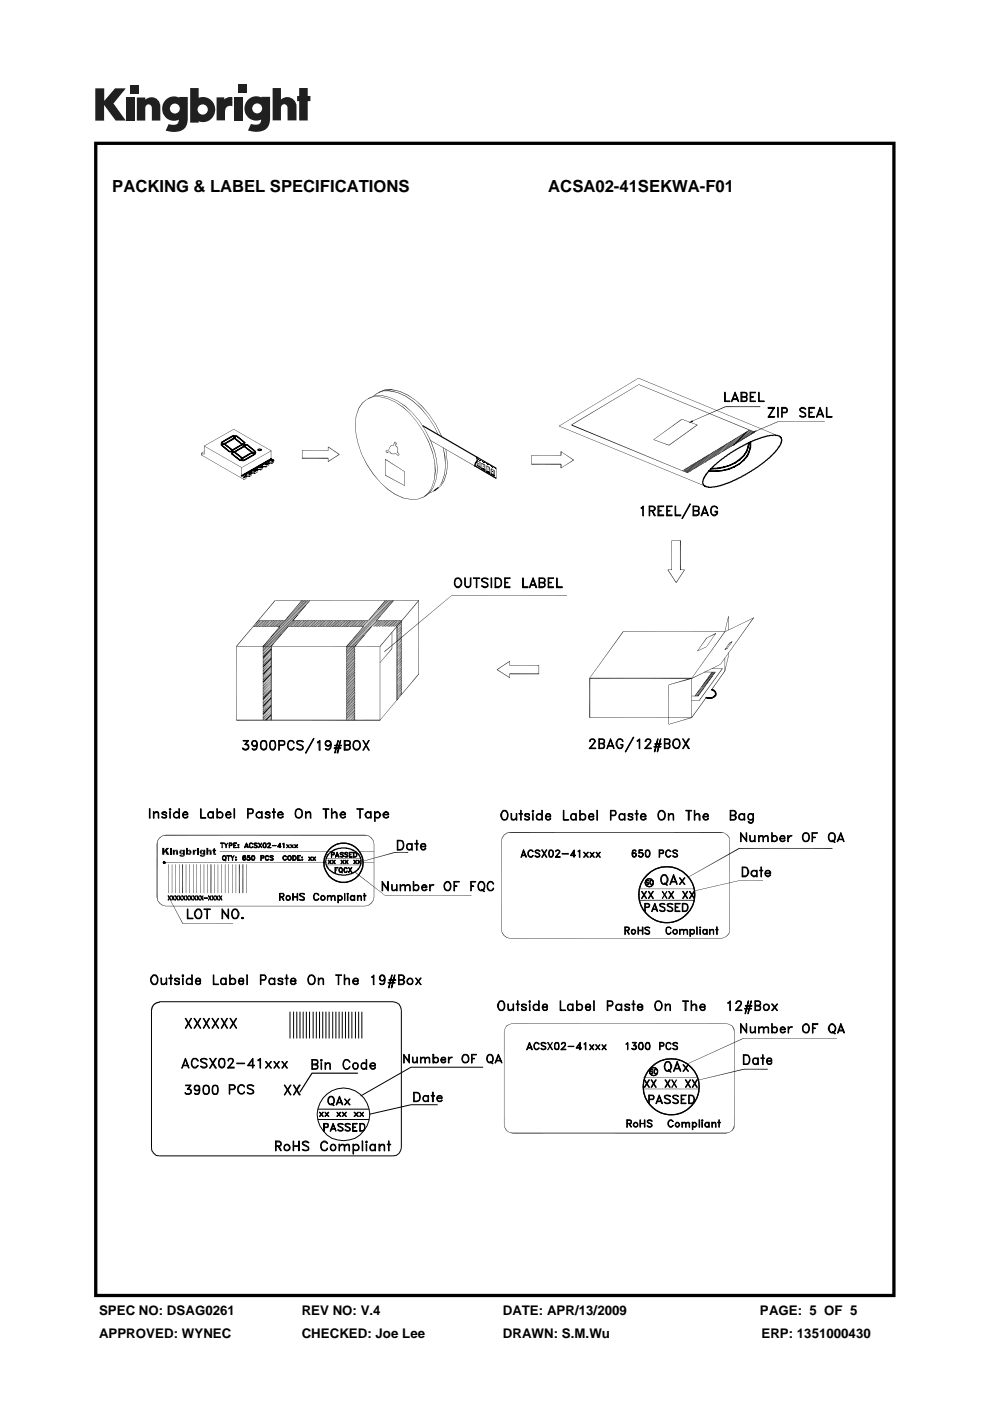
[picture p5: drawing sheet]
<svg xmlns="http://www.w3.org/2000/svg" width="210mm" height="297mm" viewBox="0 0 210 297" stroke-linecap="round" stroke-linejoin="round" font-family="sans-serif">
<defs><g id="words">
<g font-size="3.5">
<text x="23.8" y="40.6">PACKING &amp; LABEL SPECIFICATIONS</text>
<text x="116.3" y="40.6">ACSA02-41SEKWA-F01</text>
</g>
<g font-size="2.8">
<text x="21" y="278.7">SPEC NO: DSAG0261</text>
<text x="64" y="278.7">REV NO: V.4</text>
<text x="106.6" y="278.7">DATE: APR/13/2009</text>
<text x="161.2" y="278.7">PAGE: 5 OF 5</text>
<text x="21" y="283.6">APPROVED: WYNEC</text>
<text x="64" y="283.6">CHECKED: Joe Lee</text>
<text x="106.7" y="283.6">DRAWN: S.M.Wu</text>
<text x="161.5" y="283.6">ERP: 1351000430</text>
</g>
</g></defs>
<g fill="#231f20">
<path d="M20.2 18.7h1.9v2.7l2.3-2.7h2.3l-2.6 3.2 2.6 3.7h-2.2l-2.4-3.3v3.3h-1.9z"/>
<path d="M26.7 20.7h1.8v4.9h-1.8z"/>
<path d="M49.6 20.7h1.8v4.9h-1.8z"/>
<path d="M27.6 18h1.8v1.8h-1.8z"/>
<path d="M50.6 17.9h1.8v1.8h-1.8z"/>
<path d="M29 20.7h1.8v.4a1.9 1.9 0 0 1 2.2-.3 1.9 1.9 0 0 1 1 2v2.8h-1.8v-2.7a.7 .7 0 0 0-.7-.8 .7 .7 0 0 0-.7 .8v2.7h-1.8z"/>
<path d="M45.9 20.6h1.7v.5a2.02 2.02 0 0 1 1.7-.5v1.9h-.2a1.12 1.12 0 0 0-1.4 1.3v1.7h-1.8z"/>
<path d="M57.8 18.7h1.8v2.4a1.98 1.98 0 0 1 2.2-.3 1.98 1.98 0 0 1 1.1 2v2.7h-1.9v-2.6a.7 .7 0 0 0-.7-.8 .7 .7 0 0 0-.7 .8v2.6h-1.8z"/>
<path d="M63.5 18.7h1.8v1.6h.5v1.1h-.5v4.1h-1.8v-4.1h-.5v-1.1h.5z"/>
<path d="M40.3 18.7v7.3h1.8v-.3a2.63 2.63 0 0 0 3.5-2.5 2.63 2.63 0 0 0-3.5-2.5v-2zM41.9 23.2a1.1 1.1 0 0 1 2.2 0 1.1 1.1 0 0 1-2.2 0z"/>
<path d="M35.3 21a2.56 2.56 0 0 0-.6 3.3 2.56 2.56 0 0 0 3.2 1.1 1.09 1.09 0 0 1-1.5 1.1l-.6-.2-.7 1.4a5.3 5.3 0 0 0 3.8-.2 2.69 2.69 0 0 0 .9-2.4v-4.5h-1.8v.1l-.8-.2a2.44 2.44 0 0 0-1.9 .5zM36 23a1.06 1.06 0 0 1 2.1 0 1.06 1.06 0 0 1-2.1 0z"/>
<path d="M52.8 21a2.56 2.56 0 0 0-.6 3.3 2.56 2.56 0 0 0 3.2 1 1.09 1.09 0 0 1-1.5 1.1l-.7-.1-.6 1.4a5.3 5.3 0 0 0 3.7-.3 2.69 2.69 0 0 0 1-2.3v-4.6h-1.8v.2l-.9-.3a2.44 2.44 0 0 0-1.8 .6zM53.5 23a1.06 1.06 0 0 1 2.1 0 1.06 1.06 0 0 1-2.1 0z"/>
</g>
<g fill="#000">
<path d="M42.7 96l.2 .6h-.2zM42.8 96l.5-.3zM42.8 96l.5 .3zM42.8 96l.5 .4zM42.8 96.5l9 5.1zM42.8 96.6l9 5.1zM42.7 96h.2v.6zM43.3 94.6l.1 1.7zM43.3 94.5l6.3-3.5zM43.3 94.6l6.3-3.6zM43.3 94.5l8 4.6zM43.3 94.6l8 4.6z"/>
<path d="M49.6 91l7.9 4.5zM49.6 91.1l7.9 4.5zM51.2 99.2l.1 1.8zM51.3 99.1l6.2-3.6zM51.3 99.2l6.2-3.7zM54 99.9l.1 .5zM54.1 99.9l.5-.4zM54.1 99.9l.5-.4 .1 .1zM54.6 99.6l.1 .4zM55.3 99.2l.1 .4zM55.3 99.6l.4-.2zM55.3 99.7l.4-.3h.1z"/>
<path d="M55.3 99.1l.2-.1zM55.3 99.2l.2-.2 .1 .1zM55.7 98.9l.1 .5zM56.4 98.5l.1 .5zM56.4 98.9l.6-.3zM56.4 99l.6-.4zM56.4 98.5l.6-.3zM56.4 98.6l.6-.4zM56.9 98.2l.2 .5h-.2zM56.9 98.2h.2v.5zM57.4 95.5l.1 1.8zM57.7 97.7l.1 .6z"/>
<path d="M57.7 98.2l.3-.2-.2 .3zM57.7 97.7l.3-.1-.2 .2zM57.8 98.3l.2-.3zM58 97.6l-.2 .2zM58 97.6l.1 .5h-.1zM58 97.6h.1v.5zM64 95.5l.1 1.6zM69.6 94.8v.7zM69.6 97.1v.8zM69.6 94.8l2.4 1.5-.1 .1zM69.6 97.8l2.3-1.5-2.3 1.6zM69.6 94.8v-.1l2.4 1.6z"/>
<path d="M69.6 97.9l2.3-1.6 .1 .1zM75.3 90.1l.2 2zM75.4 90.1l.2 2zM75.5 92.1l.4 1.9zM75.5 88.3l-.2 1.8zM75.6 92.1l.4 1.9zM75.6 88.3l-.3 1.8zM75.9 94l.8 2.3zM76 94l.7 2.3zM76.1 86.5l.1 .1-.7 1.7zM76.2 86.6l-.7 1.7zM76.7 96.3l1.1 2.2z"/>
<path d="M76.7 96.3l1.1 2.1v.1zM76.8 85.4l.1 .1-.8 1zM76.9 85.5l-.7 1.1-.1-.1zM77.8 98.5v-.1l1.3 2.1zM76.8 85.4l1-.8zM76.8 85.4l1-.7-.9 .8zM77.8 98.4l1.4 2.1h-.1zM78 84.4h.3zM77.8 84.6l1.2-.5zM77.8 84.6l1.2-.4zM78.3 84.4l1.2-.5zM79.2 83.9l.8-.6v.1z"/>
<path d="M79.2 83.9l.8-.5zM79 84.1l1.3-.1zM79 84.1h1.3zM80.2 83.2h.3zM79.5 83.9h1.2zM79.5 83.9l1.3-.1zM80 83.3l1.2-.5zM80 83.3l1.2-.4-1.2 .5zM81.7 97.4l4.1 2.6zM80.4 83.1l1.3-.5v.2zM80.4 83.1l1.3-.3zM81.7 97.4v-.1l4.1 2.6z"/>
<path d="M81.8 95.5v.3zM81.8 95.8l.1-.1v.2zM81.9 95.6l-.1 .2zM81.9 95.7v.2zM81.9 95.9l.1-.1 .2 .2zM81.8 95.5h.2zM82 95.8l.2 .2zM80.3 84l1.9 .5zM82 95.5l.5-.1zM81.2 82.8h1.3v.1zM81.2 82.8l1.3 .1zM82.6 95.8l.1-.1 .2 .5z"/>
<path d="M82.6 94.9l-.2 .5zM82.2 96l.4-.3zM82.1 95.9l.5-.2-.4 .3zM80.8 83.8l1.8 .5zM80.7 83.9l1.9 .4zM82.7 95.7l.3 .4-.1 .1zM82.7 94.9l-.3 .5zM82.9 96.2l.5 .1zM82.9 94.4l.1 .1-.4 .4zM81.7 82.6l1.2-.1v.2zM81.7 82.6l1.2 .1-1.2 .1zM83 96.1l.4 .2z"/>
<path d="M82.6 94.9l.4-.4zM83.4 96.2h.6zM82.9 94.4h.6zM83.6 93.8l-.2 .6zM83.6 93.8l-.1 .6zM83.7 93.7l.1 .1h-.2zM83.6 93.8h.2l-.1 .1zM83.7 93.7l.2 .1zM83.9 93.9v.6zM82.2 84.4l1.7 .9zM83.9 93.7v.1zM83.9 93.9l.2 .1-.2 .5z"/>
<path d="M83.9 93.7l.1 .1zM83.9 93.9l.1-.1 .1 .2zM84.4 95.4l-.2 .4zM83.9 94.4l.3 .5-.3-.4zM84.3 96.6h.2zM84.5 95.4l-.2 .5-.1-.1zM83.9 94.4l.4 .4-.1 .1zM83.9 96.1l.5 .4-.1 .1zM82.6 84.2l1.7 .8zM82.5 82.8l1.8 .5-1.8-.4zM84.4 96.5l.1 .1zM84.2 94.9l.1-.1 .1 .6z"/>
<path d="M83.9 96.1l.5 .4zM82.5 82.8l1.9 .4zM84.5 96.5l.1 .1zM84.3 94.8l.2 .6zM84.6 96.3l-.1 .2zM84.7 96.3l-.1 .3-.1-.1zM84.5 96.2l.1-.1v.2zM84.2 95.9l.4 .3zM84.2 95.9l.1-.1 .3 .3zM84.6 96.1l.1 .2zM82.9 82.5l1.8 .5-1.8-.3zM82.9 82.5l1.9 .4z"/>
<path d="M83.9 85.2l1.6 1.2zM83.9 85.2l1.7 1.1-.1 .1zM84.3 85l1.6 1.1zM84.3 85l1.7 1.1h-.1zM84.3 83.3l.1-.1 1.6 .8zM84.4 83.2l1.7 .7-.1 .1zM84.7 83l.1-.1 1.6 .9zM84.8 82.9l1.7 .8-.1 .1zM85.5 86.4l.1-.1 1.3 1.4zM85.6 86.3l1.4 1.4zM85.9 86.1h.1l1.3 1.3zM86 86.1l1.4 1.3z"/>
<path d="M86.1 83.9l1.5 1.2-1.6-1.1zM86.1 83.9l1.6 1.1-.1 .1zM86.5 83.7l1.6 1.2zM86.4 83.8l.1-.1 1.6 1.2zM86.9 87.7l1.5 1.8zM87 87.7l1.5 1.8zM87.3 87.4l1.6 1.9zM87.4 87.4l1.6 1.9zM87.6 85.1l.1-.1 1.4 1.5zM87.7 85l1.5 1.4-.1 .1zM88.1 84.8l1.4 1.4zM88.1 84.8l1.5 1.3-.1 .1z"/>
<path d="M88.4 89.5l1.4 2.1zM88.5 89.5l1.4 2.1zM88.9 89.3l1.3 2zM89 89.3l1.3 2zM89.1 86.5l.1-.1 1.4 1.9zM89.2 86.4l1.5 1.9zM89.8 91.6l1.1 2.2zM89.9 91.6l1.1 2.1-.1 .1zM89.5 86.2l.1-.1 1.5 1.9zM89.6 86.1l1.5 1.9zM91.3 93.3l14 8.1zM91.3 93.4l14 8-.1 .1z"/>
<path d="M90.2 91.3l1.1 2.2zM90.3 91.3l1.1 2.1-.1 .1zM90.9 93.8l.1-.1 .7 2.3zM91 93.7l.8 2.3h-.1zM90.6 88.3l1.4 2zM90.7 88.3l1.4 2zM91.3 93.5l.1-.1 .8 2.4zM91.7 96h.1l.4 1.9zM91.4 93.4l.8 2.3v.1zM91.8 96l.4 1.9zM91.1 88l1.3 2zM91.1 88l1.4 2z"/>
<path d="M92.2 95.8v-.1l.4 2zM92.2 95.7l.5 2zM92 90.3l.9 1.9zM92.1 90.3l.9 1.9zM92.4 90l1.3 2.7zM92.5 90l1.3 2.6-.1 .1zM93.9 94.9l.4 1.8zM94.3 96.7h.1v2zM94 94.9l.4 1.8h-.1zM94.4 96.7l.1 2zM101.1 97.6l.2 1.1h-.2zM101.2 97.6l.7 .4z"/>
<path d="M101.2 97.7l.7 .4zM101.2 97.7l.6 .3zM101.2 97.7l.6 .4zM101.1 97.6h.2v1.1zM101.5 97.3l.1 .1zM101.7 97.5l.1 .1zM101.7 98.1l.1 .9zM101.8 98.1l.1-.1zM101.9 98l.1 1.1zM102 97.6l.1 .1zM102.1 98.2l.1 1.1zM102.1 98.3l.8 .2-.1 .1z"/>
<path d="M102.1 98.3l.7 .3-.1 .1zM102.2 97.7l.1 .1zM102.1 98.3l.1-.1 .7 .3zM102.1 98.3h.1l.6 .3zM102.5 97.9l.1 .1zM102.7 98.7l.1 .9zM102.8 98.1l.1 .1zM102.8 98.6l.1 1.1zM102.8 98.5v.2zM103.1 98.3h.1zM103.2 98.8l.7 .3-.1 .1zM103.2 98.9l.6 .4z"/>
<path d="M103.2 98.8v1.1zM103.2 98.8v-.1l.7 .4zM103.2 98.9v-.1l.6 .4zM103.3 98.3l.1 .1zM103.7 98.5l.1 .1zM103.8 99.2v1zM103.8 99.1v.2zM103.8 99.2l.1 1.1zM103.9 98.7l.1 .1zM103.8 99.1l.1 .1-.1 .1zM104.1 99.4l.2 1.1h-.2zM104.2 99.3l.7 .4z"/>
<path d="M104.2 99.4l.7 .4zM104.2 98.8l.1 .1zM104.3 99.4l.5 .4zM104.3 99.5l.5 .4zM104.1 99.4h.2v1.1zM104.3 99.4l-.1 .2zM104.5 99l.1 .1zM104.7 99.8l.2 1h-.2zM104.8 99.2l.1 .1zM104.9 99.7l-.1 .2zM104.9 99.8v1.1zM104.7 99.8h.2v1z"/>
<path d="M105 99.4h.1zM112.7 96.6l.1 1.8zM118.6 90.3l31.3 12.9zM118.6 90.4l31.3 12.8zM118.9 95.7l.2 .9h-.2zM118.9 98.4l.2 .9h-.2zM119 95.7l2.7 1.8zM119 95.8l2.7 1.7-.1 .1zM119 99.2l2.6-1.7zM119 99.3l2.6-1.8 .1 .1zM118.9 95.7h.2v.9zM118.9 98.4h.2v.9z"/>
<path d="M121.2 90.2l23.5 9.7zM121.3 90l23.4 9.8-23.5-9.6zM135.4 80.1l29.6 12.2zM135.4 80.2l29.6 12.2zM118.6 90.4l16.8-10.3zM118.6 90.3l16.8-10.2zM135.5 81.5l23.5 9.6zM135.5 81.6l23.5 9.5v.1zM121.3 90.1l14.2-8.6zM121.2 90l14.3-8.5-14.2 8.6zM138.6 93.2l6-4.3zM138.6 93.3l6-4.4z"/>
<path d="M138.6 93.2l3.3 1.2zM138.6 93.3l3.3 1.1zM141.9 94.4l6-4.4-6 4.4zM141.9 94.4l6-4.4v.1zM144.6 88.9l3.3 1.1zM144.6 88.9l3.3 1.2zM144.7 99.8l1.1 .4zM144.7 99.9l1.1 .4zM144.8 99.7v.2zM145.3 99.4h.1l-.5 .5zM145.7 99.1l-.6 .8h-.1zM145.7 99.1l.1 .1-.7 .7z"/>
<path d="M146.3 98.8l-1.1 1.2v-.1zM146.7 98.5l-1.4 1.5-.1-.1zM149.1 97.1l-2.8 2.9v-.1zM149.5 96.8l-2.8 2.9zM149.5 96.8l.1 .1-2.8 2.8zM146.9 89.2l7-3.1zM146.9 89.3l7-3.2v.2zM146 89.7l.8-.6 .2 .3zM150 96.6l-2.7 2.8h-.1zM150 96.6h.1l-2.8 2.8zM150.4 96.3l-2.7 2.9-.1-.1zM150.4 96.3l.1 .1-2.8 2.8z"/>
<path d="M150.9 96l-2.8 2.8zM150.9 96l-2.7 2.8zM151.3 95.7l-2.7 2.9-.1-.1zM151.3 95.7l.1 .1-2.8 2.8zM151.8 95.5l-2.7 2.8zM151.8 95.5h.1l-2.8 2.8zM152.3 95.2l-2.7 2.9-.1-.1zM152.3 95.2l-2.7 2.9zM152.8 94.9l-2.8 2.8zM152.8 94.9h.1l-2.9 2.8zM153.2 94.6l-2.7 2.9-.1-.1zM153.2 94.6l.1 .1-2.8 2.8z"/>
<path d="M153.7 94.4l-2.8 2.8zM153.7 94.4h.1l-2.9 2.8zM154.1 94l-2.7 2.9-.1-.1zM154.1 94l.1 .1-2.8 2.8zM154.6 93.8l-2.8 2.8zM155.1 93.5l-2.7 2.9-.1-.1zM155.1 93.5v.1l-2.7 2.8zM155.6 93.2l-2.8 2.8zM156 92.9l-2.7 2.9-.1-.1zM156 92.9l.1 .1-2.8 2.8zM153.6 95.5l2.9-2.8-2.8 2.8zM156.5 92.7l-2.8 2.8z"/>
<path d="M156.9 92.4l-2.8 2.8zM156.9 92.4l-2.7 2.8zM154.6 94.9l2.8-2.8-2.8 2.8zM157.4 92.1l-2.8 2.8zM157.9 91.8l-2.8 2.9v-.1zM157.9 91.8v.1l-2.8 2.8zM155.5 94.4l2.9-2.8-2.8 2.8zM158.4 91.6l-2.8 2.8zM158.8 91.2l-2.7 2.9-.1-.1zM158.8 91.2l.1 .1-2.8 2.8zM156.4 93.8l2.6-2.6-2.5 2.6zM159 91.2l-2.5 2.6z"/>
<path d="M159.2 91.2l-2.2 2.4-.1-.1zM159.2 91.2l-2.2 2.4zM157.3 93.2l2-1.9-1.9 2zM159.3 91.3l.1 .1-2 1.9zM159.5 91.3l-1.6 1.7v-.1zM159.5 91.3l-1.6 1.7zM159.5 91.4l-1.1 1.3h-.1zM159.5 91.4l.1 .1-1.2 1.2zM159.7 91.5l-.9 .9zM159.7 91.5l.1 .1-.9 .8zM144.7 99.8l14.3-8.7zM159 91.2l1.1 .4z"/>
<path d="M144.7 99.9l14.3-8.8v.1zM159.2 92.1l.6-.6-.5 .7zM159.8 91.5l.1 .1-.6 .6zM160 91.6l-.2 .3-.1-.1zM160 91.6h.1l-.3 .3zM145.8 100.2l14.3-8.6zM145.8 100.3l14.3-8.7zM160.4 91.3l4.6-1.9-4.5 2zM159.5 91.7l.9-.5 .1 .3zM160.5 91.4l4.5-2h.1zM51.3 100.9l6.2-3.7zM51.3 101l6.2-3.8z"/>
<path d="M51.3 100.9l.5 .3zM51.3 101l.5 .3zM51.7 101.2l.1 .5zM51.8 101.6l.4-.2zM51.8 101.7l.4-.3 .1 .1zM51.8 101.2l.4-.3zM51.8 101.3l.4-.4 .1 .1zM52.2 101l.1 .4zM52.9 100.5l.1 .5zM53 101l.3-.3zM53 101l.3-.3 .1 .1zM53 100.5l.1-.1z"/>
<path d="M53 100.5l.1-.1 .1 .1zM53.3 100.3l.1 .5zM54.1 100.4l.5-.4zM54.1 100.5l.5-.5 .1 .1zM79.1 100.5h.1l1.5 1.9zM79.2 100.5l1.5 1.9zM80.7 102.3l1.5 1.5zM80.7 102.3l1.6 1.4-.1 .1zM82.2 103.8l.1-.1 1.5 1.2zM82.3 103.7l1.6 1.1-.1 .1zM83.8 104.9l.1-.1 1.6 .8zM83.9 104.8l1.7 .7-.1 .1z"/>
<path d="M85.5 105.6l1.8 .4zM85.6 105.5l1.7 .5zM81.7 100.8l4.1 2.2zM81.7 100.8v-.1l4.1 2.2zM87.3 105.9h1.3zM87.3 105.9l1.3-.1zM88.6 105.8l1.3-.4zM89.8 105.4l1-.9 .1 .1zM89.8 105.4l1.1-.8-1 .8zM90 105.2h.3zM90.2 105.1l1-.8h.1zM90.2 105.1l1.1-.8-1 .9z"/>
<path d="M91.5 103.5l-.7 1zM91.6 103.5l-.7 1.1-.1-.1zM91.1 104.5l.9-.3zM91.1 104.5l.9-.4zM91.9 103.2l-.7 1.1zM92 103.2l-.7 1.1h-.1zM92.1 101.7l-.6 1.8zM92.2 101.7l-.7 1.8zM92.5 101.5l-.6 1.7zM92.6 101.5l-.7 1.7zM92 104.1l1-.8zM92.2 99.9h.2l-.3 1.8z"/>
<path d="M92.4 99.9l-.3 1.8zM92.2 104l.3-.1zM92.4 103.8l1.1-.7zM92.4 103.8l1.1-.7-1 .8zM92.7 99.7l-.2 1.8zM92.8 99.7l-.3 1.8zM93.7 102.2l.1 .1-.8 1zM94.1 102l.1 .1-.8 1zM94.2 102.1l-.8 1zM94.3 100.5h.1l-.7 1.7zM94.4 100.5l-.6 1.8-.1-.1zM94.7 100.2l.1 .1-.7 1.7z"/>
<path d="M94.8 100.3l-.6 1.8-.1-.1zM94.4 98.7l-.1 1.8zM94.5 98.7l-.1 1.8zM94.9 98.4l-.2 1.8zM95 98.4l-.2 1.9zM104.4 100l.1 .1zM142.5 114.6h1.8zM142.5 114.7l1.8-.1zM146.3 98.8l-1.1 1.2zM146.7 98.5l.1 .1-1.5 1.4zM147.2 98.3l-1.7 1.8-.1-.1zM147.2 98.3h.1l-1.8 1.8z"/>
<path d="M147.6 98l-2 2.2-.1-.1zM147.6 98l.1 .1-2.1 2.1zM148.1 97.7l-2.4 2.5v-.1zM148.1 97.7h.1l-2.5 2.5zM148.5 97.4l-2.7 2.9-.1-.1zM148.5 97.4l.1 .1-2.8 2.8zM149.1 97.1v.1l-2.8 2.8zM55.2 131.5l-1.2 1.4-.1-.1zM55.2 131.5v.1l-1.2 1.3zM54.8 131.5l-.5 .7-.1-.1zM55.5 131.5l-1.2 1.4-.1-.1zM54.8 131.5l.1 .1-.6 .6z"/>
<path d="M55.5 131.5l-1.2 1.4zM55.8 131.5l-1.1 1.4-.1-.1zM55.8 131.5v.1l-1.1 1.3zM56.1 131.5l-1.1 1.4-.1-.1zM56.1 131.5l.1 .1-1.2 1.3zM56.4 131.5l-1.2 1.4zM56.4 131.5l.1 .1-1.3 1.3zM56.8 131.5l-1.2 1.4-.1-.1zM56.8 131.5l.1 .1-1.3 1.3zM55.8 137l9.8-9.7-9.8 9.8zM56.1 137l-.3 .5v-.1zM56.4 137l-.6 .8v-.1z"/>
<path d="M56.8 137l-1 1.1v-.1zM57.1 137l-1.3 1.4zM57.4 137l-1.6 1.7v-.1zM55.8 139l1.7-1.7-1.7 1.8zM55.8 139.3l1.7-1.7-1.7 1.8zM57.5 137.9l-1.7 1.8zM57.5 138.2l-1.7 1.8zM57.1 131.5l-1.2 1.4-.1-.1zM65.6 127.3l-9.8 9.8zM56.1 137l.1 .1-.4 .4zM56.4 137l.1 .1-.7 .7zM56.8 137l.1 .1-1.1 1z"/>
<path d="M57.4 137v.1l-1.6 1.6zM57.5 137.3l-1.7 1.8zM57.5 137.6l-1.7 1.8zM57.1 131.5l.1 .1-1.3 1.3zM64.8 128.3l-8.6 8.8-.1-.1zM57.4 131.5l-1.1 1.4-.1-.1zM64.8 128.3l.1 .1-8.7 8.7zM57.4 131.5l-1.1 1.4zM63.1 130.3l-6.6 6.8-.1-.1zM57.7 131.5l-1.1 1.4-.1-.1zM63.1 130.3l.1 .1-6.7 6.7zM57.7 131.5l.1 .1-1.2 1.3z"/>
<path d="M62.3 131.5l-5.4 5.6-.1-.1zM58 131.5l-1.1 1.4zM58 131.5l.1 .1-1.2 1.3zM62.3 131.5l.1 .1-5.5 5.5zM58.4 131.5l-1.2 1.4-.1-.1zM59.6 134.4l-2.5 2.7zM59.6 134.4l.1 .1-2.6 2.6zM58.4 131.5l.1 .1-1.3 1.3zM57.4 135.1l7.8-7.8-7.8 7.9zM58 136.4l-.6 .7v-.1zM58.7 131.5l-1.2 1.4-.1-.1zM65.2 127.3l.1 .1-7.9 7.8z"/>
<path d="M58 136.4v.1l-.6 .6zM58.7 131.5l.1 .1-1.3 1.3zM59.1 131.5l-1.2 1.4-.1-.1zM59.1 131.5l-1.2 1.4zM59.3 131.5l-1.1 1.4-.1-.1zM59.3 131.5l.1 .1-1.2 1.3zM58.3 127.3l-8.1 9.8-.1-.1zM58.3 127.3l.1 .1-8.2 9.7zM59.6 131.5l-1.1 1.4v-.1zM59.6 131.5l.1 .1-1.2 1.3zM60 131.5l-1.2 1.4-.1-.1zM60 131.5l.1 .1-1.3 1.3z"/>
<path d="M60.3 131.5l-1.2 1.4v-.1zM59.1 133l5.8-5.7-5.8 5.8zM60.3 131.5l.1 .1-1.3 1.3zM64.9 127.3l.1 .1-5.9 5.7zM59.3 132.8l-3.5 4.3v-.1zM59.3 132.8l.1 .1-3.6 4.2zM64.6 127.3l-3.8 3.8zM64.6 127.3v.1l-3.8 3.7zM61.1 132.8l-3.6 4.3-.1-.1zM61.1 132.8l.1 .1-3.7 4.2zM62.5 131.5l-1.1 1.4-.1-.1zM62.5 131.5l.1 .1-1.2 1.3z"/>
<path d="M62.9 131.5l-1.1 1.4-.1-.1zM62.9 131.5v.1l-1.1 1.3zM63.2 131.5l-1.2 1.4zM63.2 131.5l.1 .1-1.3 1.3zM63.5 131.5l-1.1 1.4-.1-.1zM63.5 131.5l.1 .1-1.2 1.3zM64.2 127.3l.1 .1-1.8 1.7zM63.9 131.5l-1.2 1.4-.1-.1zM63.9 131.5l.1 .1-1.3 1.3zM64.2 131.5l-1.2 1.4-.1-.1zM64.2 131.5l-1.2 1.4zM64.5 131.5l-1.1 1.4-.1-.1z"/>
<path d="M64.5 131.5l.1 .1-1.2 1.3zM64.8 131.5l-1.2 1.4zM64.8 131.5l.1 .1-1.3 1.3zM65.1 131.5l-1.1 1.4-.1-.1zM64 127.3l-3.5 4.3-.1-.1zM65.1 131.5l.1 .1-1.2 1.3zM64 127.3v.1l-3.5 4.2zM65.5 131.5l-1.2 1.4-.1-.1zM65.5 131.5l.1 .1-1.3 1.3zM65.8 131.5l-1.2 1.4v-.1zM65.8 131.5l-1.2 1.4zM66.1 131.5l-1.1 1.4-.1-.1z"/>
<path d="M66.1 131.5l.1 .1-1.2 1.3zM66.4 131.5l-1.1 1.4-.1-.1zM66.4 131.5l.1 .1-1.2 1.3zM66.8 131.5l-1.2 1.4zM66.8 131.5v.1l-1.2 1.3zM65.7 127.3l-3.5 4.3-.1-.1zM65.7 127.3v.1l-3.5 4.2zM67.1 131.5l-1.2 1.4-.1-.1zM67.1 131.5l.1 .1-1.3 1.3zM67.4 131.5l-1.2 1.4v-.1zM67.4 131.5l-1.2 1.4zM67.7 131.5l-1.1 1.4-.1-.1z"/>
<path d="M67.7 131.5l.1 .1-1.2 1.3zM68 131.5l-1.1 1.4-.1-.1zM68 131.5l.1 .1-1.2 1.3zM68.4 131.5l-1.2 1.4zM68.4 131.5l.1 .1-1.3 1.3zM68.7 131.5l-1.2 1.4-.1-.1zM68.7 131.5l.1 .1-1.3 1.3zM69 131.5l-1.1 1.4-.1-.1zM69 131.5l.1 .1-1.2 1.3zM69.4 131.5l-1.2 1.4-.1-.1zM69.4 131.5l-1.2 1.4zM69.6 131.5l-1.1 1.4v-.1z"/>
<path d="M69.6 131.5l.1 .1-1.2 1.3zM70 131.5l-1.2 1.4zM70 131.5l.1 .1-1.3 1.3zM70.3 131.5l-1.2 1.4-.1-.1zM70.3 131.5l.1 .1-1.3 1.3zM70.7 131.5l-1.2 1.4-.1-.1zM70.7 131.5v.1l-1.2 1.3zM71 131.5l-1.2 1.4-.1-.1zM71 131.5l-1.2 1.4zM71.2 131.5l-1.1 1.4v-.1zM71.2 131.5l.1 .1-1.2 1.3zM71.6 131.5l-1.1 1.4-.1-.1z"/>
<path d="M71.6 131.5l.1 .1-1.2 1.3zM71.9 131.5l-1.2 1.4v-.1zM71.9 131.5l.1 .1-1.3 1.3zM72.3 131.5l-1.2 1.4-.1-.1zM72.3 131.5v.1l-1.2 1.3zM72.6 131.5l-1.2 1.4-.1-.1zM72.6 131.5l-1.2 1.4zM72.9 131.5l-1.1 1.4-.1-.1zM72.9 131.5v.1l-1.1 1.3zM73.2 131.5l-1.1 1.4-.1-.1zM73.2 131.5l.1 .1-1.2 1.3zM73.5 131.5l-1.2 1.4z"/>
<path d="M73.5 131.5l.1 .1-1.3 1.3zM73.9 131.5l-1.2 1.4-.1-.1zM73.9 131.5l.1 .1-1.3 1.3zM74.2 131.5l-1.2 1.4-.1-.1zM74.2 131.5l.1 .1-1.3 1.3zM74.5 131.5l-1.1 1.4-.1-.1zM74.5 131.5v.1l-1.1 1.3zM73.4 137.4l.5-.4-.4 .5zM73.4 137.7l.8-.7-.7 .8zM73.4 138l1.1-1-1 1.1zM74.8 137l-1.3 1.5-.1-.1zM75.1 137l-1.6 1.8-.1-.1z"/>
<path d="M75.2 137.3l-1.8 1.8zM73.4 139.3l1.8-1.7-1.7 1.8zM73.4 139.7l1.8-1.7-1.7 1.7zM73.4 140l1.8-1.7-1.7 1.8zM83.3 127.3l-9.7 9.8-.1-.1zM73.9 137l.1 .1-.5 .4zM74.2 137l-.7 .8zM74.5 137v.1l-1 1zM74.8 137l.1 .1-1.4 1.4zM75.1 137l.1 .1-1.7 1.7zM75.2 137.3l.1 .1-1.8 1.7zM75.2 137.6l.1 .1-1.8 1.7z"/>
<path d="M75.2 138h.1l-1.8 1.7zM74.8 131.5l-1.1 1.4-.1-.1zM83.3 127.3l.1 .1-9.8 9.7zM74.8 131.5l.1 .1-1.2 1.3zM82.3 128.6l-8.3 8.5-.1-.1zM75.1 131.5l-1.1 1.4zM75.1 131.5l.1 .1-1.2 1.3zM82.3 128.6l-8.3 8.5zM75.5 131.5l-1.2 1.4-.1-.1zM80.6 130.6l-6.4 6.5zM75.5 131.5l.1 .1-1.3 1.3zM80 131.5l-5.5 5.6v-.1z"/>
<path d="M75.8 131.5l-1.2 1.4-.1-.1zM80 131.5v.1l-5.5 5.5zM75.8 131.5l.1 .1-1.3 1.3zM74.8 137l2.5-2.4-2.4 2.5zM76.2 131.5l-1.2 1.4-.1-.1zM77.3 134.6v.1l-2.4 2.4zM76.2 131.5l-1.2 1.4zM82.9 127.3l-7.9 8zM82.9 127.3l.1 .1-7.9 7.9zM75.1 137l.5-.4-.4 .5zM76.4 131.5l-1.1 1.4-.1-.1zM75.6 136.6v.1l-.4 .4z"/>
<path d="M76.4 131.5l.1 .1-1.2 1.3zM76.7 131.5l-1.1 1.4zM76.7 131.5l.1 .1-1.2 1.3zM77.1 131.5l-1.2 1.4-.1-.1zM77.1 131.5l.1 .1-1.3 1.3zM77.4 131.5l-1.2 1.4v-.1zM77.4 131.5l.1 .1-1.3 1.3zM77.8 131.5l-1.2 1.4-.1-.1zM77.8 131.5l-1.2 1.4zM82.7 127.3l-6 6zM78 131.5l-1.1 1.4-.1-.1zM78 131.5l.1 .1-1.2 1.3z"/>
<path d="M77.1 132.8l-3.6 4.3-.1-.1zM77.1 132.8l.1 .1-3.7 4.2zM82.3 127.3l-3.9 4zM82.3 127.3l.1 .1-4 3.9zM78.8 132.8l-3.5 4.3-.1-.1zM78.8 132.8l.1 .1-3.6 4.2zM80.3 131.5l-1.2 1.4zM80.3 131.5l.1 .1-1.3 1.3zM80.6 131.5l-1.1 1.4-.1-.1zM80.6 131.5l.1 .1-1.2 1.3zM81 131.5l-1.2 1.4-.1-.1zM81 131.5l.1 .1-1.3 1.3z"/>
<path d="M82 127.3l-1.9 2-.1-.1zM81.3 131.5l-1.2 1.4-.1-.1zM82 127.3l.1 .1-2 1.9zM81.3 131.5l-1.2 1.4zM81.6 131.5l-1.1 1.4-.1-.1zM81.6 131.5l.1 .1-1.2 1.3zM81.9 131.5l-1.2 1.4zM81.9 131.5l.1 .1-1.3 1.3zM82.3 131.5l-1.2 1.4-.1-.1zM82.3 131.5v.1l-1.2 1.3zM82.6 131.5l-1.2 1.4-.1-.1zM82.6 131.5l.1 .1-1.3 1.3z"/>
<path d="M81.7 127.3l-3.5 4.3-.1-.1zM82.9 131.5l-1.2 1.4v-.1zM81.7 127.3v.1l-3.5 4.2zM82.9 131.5l-1.2 1.4zM83.2 131.5l-1.1 1.4-.1-.1zM83.2 131.5l.1 .1-1.2 1.3zM83.5 131.5l-1.1 1.4-.1-.1zM83.5 131.5l.1 .1-1.2 1.3zM83.9 131.5l-1.2 1.4-.1-.1zM83.9 131.5v.1l-1.2 1.3zM84.2 131.5l-1.2 1.4-.1-.1zM84.2 131.5l.1 .1-1.3 1.3z"/>
<path d="M83.1 137.5l-2.5 3zM83.1 137.5h.1l-2.6 3zM84.5 131.5l-1.1 1.4-.1-.1zM84.5 131.5l-1.1 1.4zM83.4 127.3l-3.5 4.3-.1-.1zM83.4 127.3l.1 .1-3.6 4.2zM84.8 131.5l-1.1 1.4-.1-.1zM84.8 131.5l.1 .1-1.2 1.3zM85.1 131.5l-1.1 1.4-.1-.1zM85.1 131.5l.1 .1-1.2 1.3zM85.1 131.9h.1l-1 1zM85.1 132.2l-.9 1z"/>
<path d="M85.1 132.2l.1 .1-1 .9zM85.1 132.5l-.9 1.1zM85.1 132.8l-.9 1.1zM85.1 132.8l.1 .1-1 1zM85.1 133.1l-.9 1.1zM85.1 133.1l.1 .1-1 1zM85.1 133.5l.1 .1-1 .9zM85.1 133.8l-.9 1zM85.1 133.8l.1 .1-1 .9zM85.1 134.2l-.9 1zM85.1 134.2h.1l-1 1zM85.1 134.5l-.9 1z"/>
<path d="M85.1 134.7l-.9 1.1zM85.1 134.7l.1 .1-1 1zM85.1 135.1l-.9 1.1zM85.1 135.1l.1 .1-1 1zM85.1 135.4l.1 .1-1 .9zM85.1 135.8l-.9 1zM85.1 135.8h.1l-1 1zM85.1 136.1l-.9 1zM85.1 136.4l-.9 1.1zM85.1 136.4h.1l-1 1.1zM85.1 136.7l-.9 1.1zM85.1 136.7l.1 .1-1 1z"/>
<path d="M85.1 137l.1 .1-1 .9zM85.1 137.4l-.9 1zM85.1 137.4l.1 .1-1 .9zM85.1 137.7l-.9 1zM85.1 138l-.9 1.1zM85.1 138h.1l-1 1.1zM85.1 138.3l-.9 1.1zM85.1 138.3l.1 .1-1 1zM85.1 138.6l.1 .1-1 1zM85.1 139l-.9 1zM85.1 139l.1 .1-1 .9zM88.8 127.3l-8.2 9.8v-.1z"/>
<path d="M88.8 127.3l.1 .1-8.3 9.7zM81.6 138.2l14.1-11.9zM81.5 138.1l14.2-11.8-14.1 11.9zM132.1 133.9l-7.1 9.9zM132.1 133.9l.1 .1-7.1 9.8zM141.6 120.9l1.9 2.6-.1 .1zM141.6 120.9l.1-.1 1.8 2.7zM141.7 120.9l.8-.1zM141.7 120.8h.8zM144.3 120.8h.9zM144.3 120.9l.9-.1zM145.2 120.8l-1.7 2.8-.1-.1z"/>
<path d="M145.2 120.8v.1l-1.7 2.7zM147.9 138l1.9-.9zM149.9 135.2l-2 2.8zM149.9 135.2l.1 .1-2.1 2.7zM150 135.2l1.8-1zM150 135.3l1.8-1.1v.2zM151.8 134.3l-2 2.8zM151.8 134.3l-1.9 2.8zM154.5 130.7l-.8 3.2zM153.7 137.6l.6-.2-.5 .4zM153.7 133.9l-7 9.9zM154.5 130.7l-.7 3.2z"/>
<path d="M153.8 133.9l6.1-3zM153.8 134l6.1-3.1zM153.8 137.8l.5-.4v.1zM153.7 133.9l.1 .1-7 9.8zM154.5 138.4l.1 .7zM154.7 136.3l-1 1.4zM154.7 136.3l.5-.3-.4 .4zM154.7 136.3l.1 .1-1 1.3zM154.8 136.4l.4-.4 .1 .1zM155.2 136l-1 1.5zM155.2 136l.1 .1-1 1.4zM159.8 130.9l-7 9.9z"/>
<path d="M159.8 130.9l.1 .1-7 9.8zM55.8 140.2l1.7-1.6-1.7 1.7zM55.8 140.6l1.7-1.7-1.7 1.8zM55.8 140.9l1.7-1.7-1.7 1.8zM55.8 141.3l1.7-1.7-1.7 1.7zM57.5 139.8l-1.7 1.8zM55.8 141.9l1.7-1.7-1.7 1.7zM55.8 142.2l1.7-1.7-1.7 1.8zM55.8 142.5l1.7-1.7-1.7 1.8zM55.8 142.9l1.7-1.7-1.7 1.8zM57.5 141.4l-1.7 1.9v-.1zM57.5 141.8l-1.7 1.7z"/>
<path d="M55.8 143.8l1.7-1.7-1.7 1.8zM55.8 144.1l1.7-1.7-1.7 1.8zM55.8 144.5l1.7-1.7-1.7 1.8zM57.5 143l-1.7 1.9v-.1zM57.5 143.4l-1.7 1.8zM55.8 145.4l1.7-1.7-1.7 1.8zM55.8 145.7l1.7-1.6-1.7 1.7zM55.8 146.1l1.7-1.7-1.7 1.8zM57.5 144.6l-1.7 1.9v-.1zM57.5 145l-1.7 1.8zM55.8 147l1.7-1.7-1.7 1.8zM55.8 147.4l1.7-1.7-1.7 1.7z"/>
<path d="M55.8 147.7l1.7-1.7-1.7 1.8zM55.8 148l1.7-1.7-1.7 1.8zM57.5 146.6l-1.7 1.9v-.1zM57.5 146.9l-1.7 1.8zM55.8 149l1.7-1.7-1.7 1.8zM55.8 149.3l1.7-1.7-1.7 1.8zM55.8 149.6l1.7-1.6-1.7 1.7zM57.5 148.2l-1.7 1.9v-.1zM57.5 148.5l-1.7 1.8zM55.8 150.6l1.7-1.7-1.7 1.8zM55.8 150.9l1.7-1.7-1.7 1.8zM55.8 151.3l1.7-1.7-1.7 1.7z"/>
<path d="M57.5 149.8l-1.7 1.9v-.1zM57.5 150.2l-1.7 1.7zM55.8 152.2l1.7-1.7-1.7 1.8zM55.8 152.5l1.7-1.7-1.7 1.8zM57.5 138.6l-1.7 1.7zM57.5 138.9l-1.7 1.8zM57.5 139.2l-1.7 1.8zM57.5 139.6l-1.7 1.7zM57.5 140.2l-1.7 1.7zM57.5 140.5l-1.7 1.8zM57.5 140.8l-1.7 1.8zM57.5 141.2l-1.7 1.8z"/>
<path d="M57.5 141.4l-1.7 1.9zM57.5 142.1l-1.7 1.8zM57.5 142.4l-1.7 1.8zM57.5 142.8l-1.7 1.8zM57.5 143l-1.7 1.9zM57.5 143.7l-1.7 1.8zM57.5 144.1l-1.7 1.7zM57.5 144.4l-1.7 1.8zM57.5 144.6l-1.7 1.9zM57.5 145.3l-1.7 1.8zM57.5 145.7l-1.7 1.7zM57.5 146l-1.7 1.8z"/>
<path d="M57.5 146.3l-1.7 1.8zM57.5 146.6l-1.7 1.9zM57.5 147.3l-1.7 1.8zM57.5 147.6l-1.7 1.8zM57.5 148l-1.7 1.7zM57.5 148.2l-1.7 1.9zM57.5 148.9l-1.7 1.8zM57.5 149.2l-1.7 1.8zM57.5 149.6l-1.7 1.7zM57.5 149.8l-1.7 1.9zM57.5 150.5l-1.7 1.8zM57.5 150.8l-1.7 1.8z"/>
<path d="M56 152.7l1.5-1.5zM57.5 151.2l-1.4 1.5zM56.3 152.7l1.2-1.2zM57.5 151.8l-.9 .9zM57.5 151.8l-.8 .9zM57.5 152.1l-.6 .6zM57.5 152.1l-.5 .6zM57.5 152.4l-.2 .3zM57.5 152.4l-.1 .3zM75.2 138.6l-1.7 1.8-.1-.1zM75.2 138.9l-1.8 1.8zM73.4 140.9l1.8-1.7-1.7 1.8z"/>
<path d="M73.4 141.3l1.8-1.7-1.7 1.7zM73.4 141.6l1.8-1.7-1.7 1.8zM75.2 140.2l-1.7 1.8-.1-.1zM75.2 140.5l-1.8 1.8zM73.4 142.5l1.8-1.7-1.7 1.8zM73.4 142.9l1.8-1.7-1.7 1.8zM73.4 143.2l1.8-1.7-1.7 1.8zM73.4 143.5l1.8-1.6-1.7 1.7zM75.2 142.1l-1.7 1.9-.1-.1zM73.4 144.1l1.8-1.7-1.7 1.8zM73.4 144.5l1.8-1.7-1.7 1.8zM73.4 144.8l1.8-1.7-1.7 1.8z"/>
<path d="M73.4 145.2l1.8-1.7-1.7 1.7zM75.2 143.7l-1.7 1.9-.1-.1zM75.2 144.1l-1.8 1.7zM73.4 146.1l1.8-1.7-1.7 1.8zM73.4 146.4l1.8-1.7-1.7 1.8zM73.4 146.8l1.8-1.7-1.7 1.8zM75.2 145.3l-1.7 1.9-.1-.1zM75.2 145.7l-1.8 1.7zM73.4 147.7l1.8-1.7-1.7 1.8zM73.4 148l1.8-1.7-1.7 1.8zM73.4 148.4l1.8-1.7-1.7 1.8zM73.4 148.7l1.8-1.7-1.7 1.8z"/>
<path d="M75.2 147.3l-1.7 1.8h-.1zM73.4 149.3l1.8-1.7-1.7 1.8zM73.4 149.6l1.8-1.6-1.7 1.7zM73.4 150l1.8-1.7-1.7 1.8zM73.4 150.3l1.8-1.7-1.7 1.8zM75.2 148.9l-1.7 1.8h-.1zM75.2 149.2l-1.8 1.8zM73.4 151.3l1.8-1.7-1.7 1.7zM73.4 151.6l1.8-1.7-1.7 1.8zM73.4 151.9l1.8-1.7-1.7 1.8zM75.2 150.5l-1.7 1.9-.1-.1zM75.2 150.8l-1.8 1.8z"/>
<path d="M75.2 138.3l-1.7 1.8zM75.2 138.6h.1l-1.8 1.8zM75.2 138.9l.1 .1-1.8 1.7zM75.2 139.2l.1 .1-1.8 1.7zM75.2 139.6l.1 .1-1.8 1.6zM75.2 139.9l-1.7 1.8zM75.2 140.2h.1l-1.8 1.8zM75.2 140.5l.1 .1-1.8 1.7zM75.2 140.8l.1 .1-1.8 1.7zM75.2 141.2l.1 .1-1.8 1.7zM75.2 141.5l.1 .1-1.8 1.7zM75.2 141.9l-1.7 1.7z"/>
<path d="M75.2 142.1l.1 .1-1.8 1.8zM75.2 142.4l.1 .1-1.8 1.7zM75.2 142.8l.1 .1-1.8 1.7zM75.2 143.1l.1 .1-1.8 1.7zM75.2 143.5l-1.7 1.7zM75.2 143.7l.1 .1-1.8 1.8zM75.2 144.1h.1l-1.8 1.7zM75.2 144.4l.1 .1-1.8 1.7zM75.2 144.7l.1 .1-1.8 1.7zM75.2 145.1l-1.7 1.8zM75.2 145.3l.1 .1-1.8 1.8zM75.2 145.7h.1l-1.8 1.7z"/>
<path d="M75.2 146l.1 .1-1.8 1.7zM75.2 146.3l.1 .1-1.8 1.7zM75.2 146.7l.1 .1-1.8 1.7zM75.2 147l-1.7 1.8zM75.2 147.3l.1 .1-1.8 1.7zM75.2 147.6l.1 .1-1.8 1.7zM75.2 148h.1l-1.8 1.7zM75.2 148.3l.1 .1-1.8 1.7zM75.2 148.6l-1.7 1.8zM75.2 148.9l.1 .1-1.8 1.7zM75.2 149.2l.1 .1-1.8 1.7zM75.2 149.6h.1l-1.8 1.7z"/>
<path d="M75.2 149.9l.1 .1-1.8 1.7zM75.2 150.2l-1.7 1.8zM75.2 150.5l.1 .1-1.8 1.8zM75.2 150.8l.1 .1-1.8 1.7zM73.7 152.7l1.5-1.5zM75.2 151.2l.1 .1-1.5 1.4zM75.2 151.5l-1.2 1.2zM75.2 151.5l.1 .1-1.2 1.1zM75.2 151.8l-.8 .9zM75.2 151.8l.1 .1-.8 .8zM75.2 152.1l-.5 .6zM75.2 152.1l.1 .1-.5 .5z"/>
<path d="M75.2 152.4l-.2 .3zM75.2 152.4l.1 .1-.2 .2zM85.1 139.3l-.9 1zM85.1 139.3l.1 .1-1 .9zM85.1 139.6l-.9 1.1zM85.1 139.6l.1 .1-1 1zM85.1 139.9l-.9 1.1zM85.1 139.9l.1 .1-1 1zM85.1 140.2l-.9 1.1zM85.1 140.2l.1 .1-1 1zM85.1 140.6l.1 .1-1 .9zM85.1 140.9l-.9 1z"/>
<path d="M85.1 140.9l.1 .1-1 .9zM85.1 141.3l-.9 1zM85.1 141.5l-.9 1.1zM85.1 141.5l.1 .1-1 1zM85.1 141.9l-.9 1.1zM85.1 141.9h.1l-1 1.1zM85.1 142.2l.1 .1-1 .9zM85.1 142.5l-.9 1zM85.1 142.5l.1 .1-1 .9zM85.1 142.9l-.9 1zM85.1 143.1l-.9 1.1zM85.1 143.1l.1 .1-1 1z"/>
<path d="M85.1 143.5l-.9 1.1zM85.1 143.5h.1l-1 1.1zM85.1 143.8l.1 .1-1 .9zM85.1 144.1l-.9 1.1zM85.1 144.1l.1 .1-1 1zM85.1 144.5l-.9 1zM85.1 144.7l-.9 1.1zM85.1 144.7l.1 .1-1 1zM85.1 145.1l-.9 1.1zM85.1 145.1l.1 .1-1 1zM85.1 145.4l-.9 1.1zM85.1 145.4l.1 .1-1 1z"/>
<path d="M85.1 145.7l-.9 1.1zM85.1 145.7l.1 .1-1 1zM85.1 146.1l-.9 1zM85.1 146.1l.1 .1-1 .9zM85.1 146.4l-.9 1zM85.1 146.7l-.9 1.1zM85.1 146.7l.1 .1-1 1zM85.1 147l-.9 1.1zM85.1 147l.1 .1-1 1zM84.5 148v.1l-.3 .3zM88.8 142.9l-8.2 9.8zM88.8 142.9l.1 .1-8.3 9.7z"/>
<path d="M108.1 140.2l.1 .8zM108.1 142.9l.1 .8zM105.4 141.9l2.7-1.7-2.7 1.8zM105.4 142l2.8 1.6-.1 .1zM105.4 142l2.7-1.8h.1zM105.4 142v-.1l2.8 1.7zM114.3 141v1.9zM141.9 153.5l4.8-1.4zM141.9 153.6l4.9-1.4zM141.9 145.2l4.8-1.5zM146.7 143.8l6.1-3-6 3.1zM146.7 148.5h1.7z"/>
<path d="M146.7 147.5h.7zM146.7 147.6l.7-.1zM141.9 145.2l4.8-1.5 .1 .2zM146.8 143.9l6-3.1zM151 142.4l-3.6 5.2v-.1zM149.7 145.2l-2.3 2.4zM151 142.4l.1 .1-3.7 5.1zM147.4 147.5h.7zM147.4 147.6l.7-.1zM149.2 145.9l-1.6 1.7zM149.2 145.9l.1 .1-1.7 1.6zM148.8 146.5l-.9 1.1-.1-.1z"/>
<path d="M150.2 144.6l-2.3 2.3zM148.8 146.5l-.9 1.1zM148.3 147.2l-.3 .4-.1-.1zM148.3 147.2l.1 .1-.4 .3zM151.7 142.4l-3.6 5.2-.1-.1zM151.7 142.4l.1 .1-3.7 5.1zM153.2 141.7l-4.8 6.8h-.1zM150.6 144l.1 .1-2.3 2.2zM153.2 141.7l.1 .1-4.9 6.7zM151.1 143.3l-2.2 2.4-.1-.1zM151.1 143.3l.1 .1-2.3 2.3zM151.5 142.6l-2.2 2.4-.1-.1z"/>
<path d="M151.5 142.6l.1 .1-2.3 2.3zM149.4 142.4h1.7zM149.4 142.5l1.7-.1zM149.7 147.9l-2.9 4.3-.1-.1zM151.6 142.4l-1.8 2-.1-.1zM149.7 147.9l.1 .1-3 4.2zM151.6 142.4l-1.8 2zM151.3 142.4l-1.1 1.3v-.1zM151.3 142.4l.1 .1-1.2 1.2zM151.2 142.4l-.5 .6zM151.2 142.4l.1 .1-.6 .5zM151.1 142.4h.7z"/>
<path d="M151.1 142.5l.7-.1zM154.5 139.1l-.8 3.2zM153.7 142.2l-2.7 4.1-.1-.1zM154.5 139.1l-.7 3.2zM153.7 142.2l.1 .1-2.8 4zM33.4 178.2l-.2 .7zM33.5 178.3l-.1 .6h-.2zM33.8 177.6l.1 .1-.5 .5zM33.4 178.2l.5-.5-.4 .6zM33.8 177.6l.6-.4h.1zM33.8 177.6l.7-.4-.6 .5zM34.4 179.8h.4v.5l.3 .3-.3 .3v.3h-.4z"/>
<path d="M34.4 177.2l.8-.2v.2zM34.4 177.2h.8zM35.3 179.8h.6l-.5 .5 .5 .9h-.5l-.6-.9zM39.5 179.8h.4v.5h.6l.1 .1-.6 .1-.1 .2 .1 .3h.6l-.1 .1-1 .1zM43.8 179.8h.4v.5l.7 .1-.7 .2v.6h-.4zM45.2 180l.4-.2v.4h.2v.3h-.2l.1 .5h-.5v-.5h-.1zM77.4 177l.7 .2h-.7zM77.4 177l.8 .2zM78.2 177.2l.5 .5-.6-.5zM78.2 177.2l.6 .4-.1 .1zM78.7 177.7l.1-.1 .3 .7zM78.8 177.6l.4 .6-.1 .1z"/>
<path d="M79.2 178.2l.1 .7zM79.2 178.2l.2 .7zM106.5 177.6l-.2 .7zM106.5 177.7l-.2 .6zM106.9 177l.1 .1-.5 .5zM106.5 177.6l.5-.5-.5 .6zM106.9 177l.6-.4 .1 .1zM106.9 177l.7-.3-.6 .4zM107.5 176.6l.7-.2v.2zM107.5 176.6h.7zM152.9 176.4l.7 .3zM152.9 176.4l.7 .3-.7-.1z"/>
<path d="M153.6 176.6l.6 .5zM153.6 176.6l.7 .4-.1 .1zM154.2 177.1l.1-.1 .3 .7zM154.7 177.6v.7zM154.3 177l.4 .6-.1 .1zM154.7 177.6l.1 .7zM33.2 190.2h.2v.8zM33.4 190.2v.8zM33.4 191l.1-.1 .3 .7zM33.5 190.9l.4 .6-.1 .1zM33.8 191.6l.1-.1 .5 .5zM33.9 191.5l.6 .4-.1 .1z"/>
<path d="M34.4 192l.8 .1zM34.5 191.9l.7 .2zM34.6 182.8l.1 .2zM34.9 182.8l.1 .2zM34.7 183.1l.3-.1zM34.7 183h.3zM34.7 182.8l.3-.1v.1zM34.7 182.7h.3l-.3 .1zM36.1 180.2h.4v1h-.4zM36.1 179.8h.4v.2h-.4zM36.2 191l2.6 4.8-.1 .1zM36.2 191l2.6 4.8z"/>
<path d="M36.7 180.2l1.1 .2-.7 .2v.6h-.4zM37.1 180.3a.4 .4 0 0 1 .6 .1zM37.2 180.5l.6-.1v.8h-.4l-.1-.7zM38.1 180.4h.5l-.2 .3 .2 .2h-.5zM38.1 181.2l1 .2a.59 .59 0 0 1-.6 .3 .59 .59 0 0 1-.4-.5zM38.1 181h.7l-.2 .2zM38.1 180.3a.43 .43 0 0 1 .7 0zM38.1 180.3l1.1-.1v1.2h-.6l.2-.4h-.7l.5-.1 .2-.3-.7-.2zM39.9 180.3l.3-.2 .3 .2zM39.8 181.1h.7l-.2 .1zM40 180.5l.6-.1v.6h-.6l.2-.3zM40.9 180.2h.4l.2 .3-.2 .1v.6h-.4z"/>
<path d="M41.4 180.2h.3l-.1 .3-.3-.2zM41.8 180.2h.4v1h-.4zM41.8 179.8h.4v.2h-.4zM42.4 180.4h.5l-.1 .3 .1 .2h-.5zM42.4 181.2l1.1 .2a.59 .59 0 0 1-.6 .3 .59 .59 0 0 1-.5-.5zM42.5 181h.6l-.2 .2zM42.5 180.3a.43 .43 0 0 1 .6 0zM42.4 180.3l1.1-.1v1.2h-.6l.2-.4h-.6l.4-.1 .2-.3-.7-.2zM44.2 180.3a.4 .4 0 0 1 .6 0zM44.3 180.5h.6v.7h-.4v-.7zM45.2 181l.6-.1v.3h-.4zM75.1 184.9l6.6 5z"/>
<path d="M75.1 184.9l.1-.1 6.5 5.1zM76.6 182.7l7.2-2.1zM76.6 182.8l7.2-2.2v.2zM77.4 192.1l.8-.1zM78.1 191.9l.6-.4 .1 .1zM78.1 191.9l.7-.3-.6 .4zM79.1 190.9l.1 .1-.5 .5zM78.7 191.5l.5-.5-.4 .6zM79.3 190.2l-.2 .7zM79.4 190.2l-.2 .8zM106.3 197.1l.2 .7zM106.4 197.1l.1 .7z"/>
<path d="M106.5 197.8v-.1l.4 .7zM106.5 197.7l.5 .6-.1 .1zM106.9 198.4l.1-.1 .5 .5zM107 198.3l.6 .5h-.1zM107.5 198.8l.7 .2zM107.6 198.8l.6 .2zM145.9 186l10.9-6.2zM145.9 186.1l10.9-6.3v.2zM147.3 188.8l9.5-2.2zM147.3 188.9l9.5-2.3zM152.9 198.9l.7-.1zM153.6 198.8l.7-.4z"/>
<path d="M153.6 198.8l.6-.5 .1 .1zM154.6 197.7l.1 .1-.5 .5zM154.2 198.3l.5-.5-.4 .6zM154.7 197.1l-.1 .6zM154.8 197.1l-.1 .7zM107.1 218.1l-.2 .7zM107.4 217.5h.1l-.4 .6zM107.5 217.5l-.4 .6zM107.4 217.5l.7-.4zM107.4 217.5l.7-.3-.6 .3zM108.1 217.1l.7-.1zM154 217l.6 .2z"/>
<path d="M154.6 217.1l.6 .4zM154.6 217.1l.7 .4h-.1zM155.3 217.5l.3 .6-.4-.6zM155.6 218.1h.1v.7zM155.3 217.5l.4 .6h-.1zM155.7 218.1l.1 .7zM106.9 238.4l.2 .7zM107 238.4l.1 .7zM107.1 239.1l.3 .6zM107.1 239.1l.4 .5-.1 .1zM107.5 239.6l.6 .6-.7-.5zM107.5 239.6l.6 .6z"/>
<path d="M145.8 225.5l11.9-5.4zM145.8 225.6l11.9-5.5 .1 .1zM148 229l9.8-2.4zM148 229.1l9.8-2.5v.2zM155.6 239.1h.1l-.5 .5zM155.2 239.6l.5-.5-.4 .6zM155.7 238.4l-.1 .7zM155.8 238.4l-.1 .7h-.1zM108.1 240.1l.7 .2zM108.1 240.1l.7 .1v.1zM154 240.2h.6l-.6 .1zM154 240.2l.6-.1z"/>
<path d="M154.6 240.1l.7-.4zM154.6 240.1l.6-.5 .1 .1z"/>
<path d="M20 30v245h169.9v-245zM20.7 30.7h168.6v243.6h-168.6z"/>
</g>
<g fill="none" stroke="#000" stroke-width=".21">
<path d="M64 95.5h5.6M64 97.1h5.6M81.7 97.4v3.3M85.8 99.9v3.1M92.2 97.9v2M92.3 97.9v2M92.7 97.7v2M100.7 98.8h.1M104.2 99.5v.1M105.2 99.3v2.1M112.7 96.6h6.3M112.7 98.4h6.3"/>
<path d="M153.9 86.2h7.3M165 89.4h10M142.5 114.6v6.3M144.3 114.6v6.3M50.1 137.1v15.6M50.2 137.1h30.4M53.7 132.8h5.7M54.7 131.6h5.7M55.8 137v.1M55.8 137.1v15.6M57.5 137.1v15.6M58.4 127.3h30.5"/>
<path d="M61.1 132.8h16M62.1 131.6h16M73.5 137.1v15.6M73.5 137l.1 .1M75.3 137.1v15.6M79.9 131.6h5.3M80.6 137.1v15.6M83.1 134.1v3.4M84.2 132.8v15.7M85.2 131.6v15.7M88.8 127.3v15.7M95.7 126.3h24.6"/>
<path d="M132.1 133.9h21.7M153.7 139.5v2.8M154.5 130.7v2.9M50.2 152.7h30.4M108.1 141.1h6.2M108.1 142.9h6.2M125.1 152.1h21.6M141.8 145.2v8.3M146.7 143.8h-21.6v8.4M146.7 143.8v8.4M151 141.7h2.2M33.3 178.9v11.3"/>
<path d="M35.2 177.1h42.2M79.3 178.9v11.3M106.3 178.3v18.8M108.2 176.5h44.7M154.8 178.3v18.8M156.8 179.9h19.8M34.6 182.8h.2zM34.6 183h.2M34.6 182.9h.2M34.6 182.8h.4M34.7 182.8h.1M34.7 183h.1"/>
<path d="M34.7 182.9h.1M34.7 183v.1M34.7 182.9v.1M34.7 182.8v.1zM34.8 182.8h.1M34.8 183h.1M34.8 182.9h.1M34.8 183v.1M34.8 182.9v.1M34.8 182.8v.1zM34.8 182.8h.2zM34.8 183h.2z"/>
<path d="M34.8 182.9h.2zM34.9 182.8h.1M34.9 183h.1M34.9 182.9h.1M34.9 182.8v.1zM35 182.9h34M35.2 192.1h42.2M35.7 183.3v6.1M36.5 183.3v6.1M37.3 183.3v6.1M38 183.3v6.1M38.7 183.3v6.1"/>
<path d="M38.8 195.8h10.6M39.5 183.3v6.1M40.2 183.3v6.1M41 183.3v6.1M41.7 183.3v6.1M42.5 183.3v6.1M43.3 183.3v6.1M44 183.3v6.1M44.7 183.3v6.1M45.5 183.3v6.1M46.2 183.3v6.1M46.6 180.6h23.6"/>
<path d="M47 183.3v6.1M47.8 183.3v6.1M48.5 183.3v6.1M49.3 183.3v6.1M50 183.3v6.1M50.8 183.3v6.1M51.5 183.3v6.1M52.2 183.3v6.1M69.2 182h7.3M69.2 183.4h7.3M76.3 180.6h3M77 182.9h2.3"/>
<path d="M81.7 189.9h18.3M83.8 180.7h2.8M108.2 199h44.7M135.5 188.5h11.8M135.5 190.9h11.8M156.8 186.7h5M33.8 212.4h49.6a1.74 1.74 0 0 1 1.7 1.8v29.2a1.74 1.74 0 0 1-1.7 1.7h-49.6a1.74 1.74 0 0 1-1.7-1.7v-29.2M61.5 214.5v5.7M62.3 214.5v5.7M62.9 214.5v5.7M63.6 214.5v5.7M64.3 214.5v5.7"/>
<path d="M65 214.5v5.7M65.7 214.5v5.7M66.4 214.5v5.7M67.1 214.5v5.7M67.8 214.5v5.7M68.5 214.5v5.7M69.1 214.5v5.7M69.8 214.5v5.7M70.6 214.5v5.7M71.2 214.5v5.7M71.9 214.5v5.7M72.6 214.5v5.7"/>
<path d="M73.3 214.5v5.7M74 214.5v5.7M74.6 214.5v5.7M75.4 214.5v5.7M76.1 214.5v5.7M76.7 214.5v5.7M106.9 218.8v19.6M108.8 217h45.2M155.8 218.8v19.6M67.4 237.4h10.9M67.4 235.2h10.9M92.8 234.2h-5.6l-8.9 2.1"/>
<path d="M102.5 226.3h-15.3l-10.7 6.1M136.4 228.5h11.5M136.4 230.9h11.8M157.8 226.7h5M157.8 220.1h19.7M108.8 240.2h45.2"/>
<circle cx="72.9" cy="236.3" r="5.6"/>
</g>
<g fill="none" stroke="#000" stroke-width=".25">
<path d="M46.9 94.4h.1M46.9 94.1l.1 .3zM46.9 94.4l1.7 1.3zM47 93.8l-.1 .2zM47 94.1l.7 .1zM47 93.8l2.3-1.4 .1 .1zM47 94l.7 .1zM47.6 94.2l1.6 1.2zM47.7 94l1.9-1.1 .1 .1zM48.6 95.7l.5 .1zM49.1 96.2l1.8 1.4zM49.1 95.4v.4z"/>
<path d="M49.2 95.9l.1 .3h-.2zM49.3 95.9l.5 .1zM49.3 95.7l.5 .1zM49.3 95.4l-.1 .4zM49.3 95.4l2-1.1-1.9 1.2zM49.4 92.4l.3 .1h-.4zM49.7 92.5l-.1 .4zM49.7 95.9l1.6 1.2zM49.7 95.8l2-1.2 .1 .1zM49.8 92.9l1.5 1.3zM49.8 92.5l.1 .4h-.2zM49.9 92.4l.3 .1z"/>
<path d="M50.2 92.5l1.7 1.3zM51.2 97.1h.1v.5h-.5l.4 .1zM51.3 94.3l.5 .1zM51.3 94.1l.5 .1h-.5zM51.3 97.6h.5zM51.4 97.1l-.1 .5zM51.4 97.1l2-1.1-1.9 1.1zM51.7 97.6l2.4-1.3-2.3 1.4zM51.8 94.3l-.1 .4zM51.9 93.8l-.1 .4zM51.9 94.7l1.6 1.2zM51.9 94.3v.4z"/>
<path d="M51.9 94.3l.5 .1zM52.4 94.4l1.7 1.3zM53.4 96h.7zM53.4 95.9l.7 .1zM53.8 99.4l.5 .4-.6-.3zM54 99.9l.6-.4 .1 .1-.6 .3zM54 99.4l.5 .3-.6-.3zM54.1 96l-.1 .3zM54.1 96h.1M54.1 95.7v.3zM54.1 99.9h-.8v.4M54.7 95.3l.4-.1 .4 .2a.61 .61 0 0 1-.8 0z"/>
<path d="M55.1 98.7l.5 .3-.6-.2zM55.2 98.6l.6 .3-.6-.2zM55.3 99.1l.3-.1-.2 .2zM55.3 99.2v-.1a.55 .55 0 0 0-.7 .2 .18 .18 0 0 0 0 .2 .18 .18 0 0 0 .2 0l.5 .1M55.5 99l.3-.1zM55.8 99h.6M56.1 98.1l.6 .3zM56.3 98l.6 .3h-.1zM56.4 98.5l.6-.3zM56.4 98.5h-.7l-.1 .3 .2 .1M57 98.3h.7M57.4 97.3l.6 .4h-.3l.1 .1 .2-.1-.6-.3z"/>
<path d="M57.4 97.3l.6 .4zM57.7 97.7h-.7a.22 .22 0 0 0-.2 .3 .22 .22 0 0 0 .2 .2M57.9 97.7l.1-.1zM89.7 90.3l15.5 9zM100.7 98.8l4.5 2.6zM101 96.9l.2 .2v.6l-.4 .6-.1 .5M101.2 98.7l.7 .4zM101.4 98.3h.2M102.1 99.3l.8 .4zM102.4 98.8h.2M103.2 99.9l.6 .4zM103.4 99.4h.2"/>
<path d="M150.3 99.9h1.5zM150.4 99.8l2.4-2.2 4-2.7 2.9-1.5 3.1-1a4.5 4.5 0 0 1 2.4 0l.4 .3a1.92 1.92 0 0 1-.3 2l-.7 .9-1.5 1.5-3.8 2.8-4.2 2.2-3 1.1a4.5 4.5 0 0 1-2.5 0l-.2-.2a1.26 1.26 0 0 1-.3-1.3l.5-1zM150.8 99.4l1.4-.1zM151.8 99.9l1.4-.1-1.4 .1M152.2 99.3l1.3-.3-1.3 .4M153.1 99.8l1.5-.3-1.4 .3M153.5 99l1.3-.3-1.3 .4M153.7 83.2l.1 1.8 1 .1h-1.1zM154.5 99.4l1.2-.5-1.1 .6M154.7 98.7l1.2-.6-1.1 .6M155.3 84.7h1.1M155.4 84.5h.9"/>
<path d="M155.7 98.9l1.1-.6-1.1 .7M155.9 98.1l.9-.7 .1 .1-1 .7M155.9 83.2l.8 1.9-.8-1.7-.8 1.7zM156.8 98.3l1-.7zM156.8 97.4l1-.8-.9 .9M157.3 84.1l1-.1v-.7h-1v1.7h1v-.7l-1-.1M157.7 97.6l.7-1 .1 .1-.7 .9M157.7 96.6l.7-.8-.6 .8M157.9 84.1l.4 .1 .1 .2v.6l-.5 .1h-.7v-1.9h.7l.5 .1v.7l-.5 .2M158.3 95.8l.4-.9-.3 .9M158.4 96.6l.6-.9-.5 1M158.6 94.9l.3-1.1-.2 1.1"/>
<path d="M158.9 95.7l.3-.9-.2 .9M159.1 94.8l-.1-1h.2v1M159.1 83.2h1.1l-1 .1v1.7l1 .1h-1.1zM159.2 84.1h.6l-.6 .1M160.9 83.2l.1 1.8 1.1 .1h-1.2zM164.2 86.4l-1.3 2h1.4l-1.3-.1M164.2 86.6h-1.3v-.2h1.4l-1.3 2M165 86.4l.1 2zM165.9 87.4h.8a.47 .47 0 0 0 .2-.4 .47 .47 0 0 0-.2-.4h-.8l-.1 1.8v-2h.9a.63 .63 0 0 1 .1 1l-.9 .1M169.6 86.7l.4-.3h.5l.4 .3-.4-.1-.8 .1 .1 .4 1 .6 .1 .5a.86 .86 0 0 1-1.3 0l.4 .1h.7l.1-.5-.2-.2a1.04 1.04 0 0 1-1-.9zM171.6 86.4h1.2v.2h-1.1v1.7l1.1 .1h-1.2zM171.7 87.4h.5l-.5 .1"/>
<path d="M173.4 87.9h1.1M173.5 87.8h.9M173.9 86.4l.8 2-.8-1.7-.7 1.7zM175.3 86.4l.1 1.9 1.1 .1h-1.2zM51.2 100.9l6.3-3.6-6.2 3.7zM51.5 100.8l.5 .2zM51.7 101.2l.6-.2zM52.2 101h.8M52.6 100.1l.6 .3-.1 .1zM52.8 100l.6 .3-.1 .1zM52.9 100.5h.3zM53 100.5h-.1a.42 .42 0 0 0-.7 .1v.4"/>
<path d="M53.2 100.4l.2-.1-.3 .2zM53.3 100.4h.8M104.2 100.5l.7 .4zM136 107.6l.4-.3v2v-1.8l-.4 .3zM137.8 108.2h.9v-.7l-.9-.1-.1 1.9v-2h.8l.5 .4-.2 .5-1 .1M138.3 108.3l.5 1h.2l-.6-1M139.6 107.3h1.2l-1.1 .1v1.8h1.1v.1h-1.2zM139.7 108.2h.5l-.5 .1M141.4 107.3h1.1l-1 .1v1.8h1v.1h-1.1zM141.5 108.2h.6l-.6 .1M143.2 107.3l.1 1.9h1.1v.1h-1.2zM146.3 106.9l-1.7 3z"/>
<path d="M147.1 108.2h1v-.7l-1-.1v1.8l1-.1v-.7l-1-.1M147.8 108.2l.4 .2v.7l-.4 .2h-.8v-2h.8l.4 .2v.7l-.4 .1M149 108.8h1.1M149.1 108.7h.9M149.5 107.3l.7 2-.7-1.7-.6 1.7h-.2zM151 107.5a.73 .73 0 0 1 1.2 .3 .75 .75 0 0 0-1.2-.2 1 1 0 0 0 .3 1.6h.4l.4-.4v-.2h-.4v-.2h.5a.72 .72 0 0 1-.3 .8 .72 .72 0 0 1-.8 0 1.26 1.26 0 0 1-.1-1.7zM96.7 122.6a.95 .95 0 0 1 1.1 .4 .95 .95 0 0 1 0 1.1l-.5 .5a1.07 1.07 0 0 1-.9-.7 1.07 1.07 0 0 1 .2-1.1zM96.7 122.7l.5-.1a1.08 1.08 0 0 1 .3 1.7 .68 .68 0 0 1-1-.5v-.5zM98.6 122.6l.1 1.4a.56 .56 0 0 0 .5 .4 .56 .56 0 0 0 .6-.4l.1-1.4v1.4l-.2 .4-.3 .2-.6-.2-.2-.4zM100.5 122.6h1.2zM101 122.6v2l.1-2M102.1 122.8a.99 .99 0 0 1 1.4 0l-.5-.2-.8 .2v.3l.4 .2a.87 .87 0 0 1 .9 .9l-.5 .4h-.3l-.6-.4h.3a.7 .7 0 0 0 1 0l-.2-.5-1-.5z"/>
<path d="M104.2 122.6l.1 2zM105 122.6h1a1.12 1.12 0 0 1-.3 2h-.7zM105.1 122.6h.6a.95 .95 0 0 1 .6 .9 .95 .95 0 0 1-.6 .9h-.6zM107.1 122.6h1.1h-1.1v1.8h1.1v.2h-1.1zM107.1 123.5h.6l-.6 .1M110.9 122.6l.1 1.8h1v.2h-1.1zM112.5 124.1h1.1M112.6 124h.9M113.1 122.6l.7 2h-.1l-.6-1.8-.8 1.8zM114.4 123.5l1-.1v-.7l-1-.1v1.8l1-.1v-.6l-1-.1M115.1 123.5l.4 .2v.6l-.4 .3h-.8v-2h.8l.4 .1v.7l-.4 .2M116.3 122.6h1.1h-1v1.8h1v.2h-1.1z"/>
<path d="M116.4 123.5h.6l-.6 .1M118.1 122.6v1.8h1.1v.2h-1.1zM51.5 158.7l.4 .2M52 157.8l.5 .1a.69 .69 0 0 1 0 1 .69 .69 0 0 1-1.1-.3h.1a.73 .73 0 0 0 1.2-.1M52.3 157.9l.3 .1 .1 .4-.1 .3-.3 .2M52.6 157.1l-1-.1h1.1l-.7 .9M52.6 157l-.7 .9h.6l.2 .4M53.5 157.5l.1-.3 .3-.1 .4 .1 .2 .3M53.5 157.8a.55 .55 0 0 0 .5 .3 .55 .55 0 0 0 .5-.3M53.6 158.8h.7M53.8 157.1a.6 .6 0 0 0-.2 .8l.2 .2M54.1 157.1a1.33 1.33 0 0 1 .1 1.8"/>
<path d="M54.5 157.9a.61 .61 0 0 1-.9 .2 .61 .61 0 0 1 0-1 .61 .61 0 0 1 .9 .2 1.62 1.62 0 0 1-.4 1.7h-.3l-.3-.3 .1 .2M54.5 157.7l-.4 .4M55.3 157.3a.68 .68 0 0 1 1.2 0 1.41 1.41 0 0 1-.5 1.7 .92 .92 0 0 1-.8-1.1zM55.6 157.2h.7M55.6 158.8h.7M55.7 157.1a1.32 1.32 0 0 0 0 1.8M56.2 157.1a1.32 1.32 0 0 1 0 1.8M57.4 158.8h.8M57.4 157.1a.65 .65 0 0 1 1 .2 1.52 1.52 0 0 1-.4 1.7h-.3a1.45 1.45 0 0 1-.3-1.9zM57.4 157.2h.8M57.5 157.1a1.66 1.66 0 0 0 0 1.8M58.1 157.1a1.66 1.66 0 0 1 0 1.8"/>
<path d="M59.2 157.9h1v-.7l-1-.1-.1 1.9v-2h.9l.3 .2 .1 .5-.2 .2-1 .1M61.3 157.1l.6-.1 .5 .5-.5-.4h-.4a1.11 1.11 0 0 0 0 1.8h.4l.5-.4-.5 .5a.95 .95 0 0 1-.9-1.2zM62.9 157.3a.99 .99 0 0 1 1.4 0l-.5-.2-.7 .1-.1 .3 .4 .3a.86 .86 0 0 1 .9 .8 .76 .76 0 0 1-1.4 .1h.2a.94 .94 0 0 0 1.1 0l-.1-.6-.3-.1a.84 .84 0 0 1-.9-.5zM66.5 156.6l-1.7 3zM67.4 157.3l.5-.3v2h-.2v-1.8l-.3 .3zM69 157.8a.62 .62 0 0 0 .6 .3 .62 .62 0 0 0 .5-.3M69 157.5l.2-.3 .4-.1 .3 .1 .2 .3M69.1 158.8h.8M69.5 157.1l-.4 .2-.1 .3 .1 .3 .4 .2M69.7 157.1a1.14 1.14 0 0 1 .1 1.8M70.1 157.9l-.5 .4a.66 .66 0 0 1-.6-.5 .66 .66 0 0 1 .2-.7 .76 .76 0 0 1 .9 .1 .76 .76 0 0 1 .1 .9 .86 .86 0 0 1-.7 .9l-.5-.3 .2 .2M70.1 157.7l-.4 .4"/>
<path d="M70.9 158.5h1.4v.2h-1.4zM71 158l1.4 .1zM71.7 157l-.7 2.6zM72.2 157l-.5 2.6h-.2zM73.2 157.9h.9v-.7l-.9-.1v1.8l.9-.1v-.7l-.9-.1M73.8 157.9l.4 .2v.7l-.4 .2h-.8v-2h.8l.4 .2v.7l-.4 .1M75.2 157.1a.87 .87 0 0 1 1 .1 .87 .87 0 0 1 .2 .9 .84 .84 0 0 1-1.2 .8 1.3 1.3 0 0 1 0-1.8zM75.2 157.2a.73 .73 0 0 1 1.1 .6v.5a.68 .68 0 0 1-.7 .6 .68 .68 0 0 1-.6-.6v-.5zM77 157l1.3 2zM78.2 157l-1.2 2zM125.1 158.6l1.3 .1h-1.4l.9-1a.55 .55 0 0 0 0-.9h-.6l-.2 .4a.59 .59 0 0 1 .6-.6 .59 .59 0 0 1 .6 .7l-1.2 1.4M127.1 157.6l1-.1a.48 .48 0 0 0-.3-.7h-.7v1.8h.7l.3-.1v-.6l-.3-.2h-.7"/>
<path d="M127.8 157.6l.3 .1a.69 .69 0 0 1 0 .9l-1.1 .1v-2h.8a.52 .52 0 0 1 .4 .5 .52 .52 0 0 1-.4 .5M128.9 158.2h1.2M129 158.1h.9M129.5 156.7l.8 2-.8-1.8-.8 1.8zM131.1 156.7l.8 .1 .2 .4-.4-.4h-.4a1.19 1.19 0 0 0 0 1.8h.4l.3-.4v-.3h-.3h.4v.3l-.2 .4-.6 .1a1.16 1.16 0 0 1-.2-2zM134.3 156.3l-1.7 3.1zM135.2 157.1l.5-.4v2l-.1-1.9zM136.9 158.6l1.2 .1h-1.3l1.1-1.3 .1-.3-.1-.3h-.6l-.3 .4h-.1a.59 .59 0 0 1 .6-.6 .59 .59 0 0 1 .5 .7l-1.1 1.4M138.7 158.3l1.5 .1zM138.9 157.7l1.3 .1zM139.5 156.7l-.7 2.7zM140.1 156.7l-.7 2.7z"/>
<path d="M141 157.6l.9-.1a.48 .48 0 0 0-.2-.7h-.7v1.8h.7l.2-.1v-.6l-.2-.2h-.7M141.7 157.6l.2 .1a.61 .61 0 0 1-.2 1h-.8v-2h.8a.52 .52 0 0 1 .4 .5 .52 .52 0 0 1-.4 .5M142.9 156.9a.78 .78 0 0 1 1.2 0 1.21 1.21 0 0 1-.5 1.8 1.07 1.07 0 0 1-.9-.6 1.07 1.07 0 0 1 .2-1.2zM143.1 156.8a.68 .68 0 0 1 1 .6 .9 .9 0 0 1-.7 1.2 1.06 1.06 0 0 1-.3-1.8zM144.8 156.7l1.4 2h-.2zM146 156.7h.2l-1.4 2zM149.8 147.9l.4 .1h-.5zM150.2 148h.5h-.5M150.7 148l.5-.1-.5 .1M151.2 147.9l.3-.3 .1 .1-.4 .3M151.4 146.3h-.5l.4 .1M151.5 147.6l.3-.2-.2 .3"/>
<path d="M151.7 146.7l-.4-.3 .1-.1 .4 .4M151.8 147.4v-.4v.4M151.8 147l-.1-.3 .1 .3M31.7 171.5l.1 1.9zM32.6 172.1v1.3zM32.6 172.5l.5-.4h.3l.3 .4v.9l-.2-1.1a.64 .64 0 0 0-.9 .2zM34.4 172.5a1.03 1.03 0 0 1 .9 .6v.1a.6 .6 0 0 1-1 0l.2 .2M34.4 173.3h.9M34.4 172.3h.9M34.5 172.3v.3M35.2 172.3l.1 .1-.3-.3h-.2l-.5 .3 1 .6M35.2 172.8v.6"/>
<path d="M36 171.5l.2 .1-.1 .1h-.2zM36 171.6h.1M36 172.1l.1 1.3zM36 171.6l.1 .1zM36.9 172.4l.4-.3h.2l.5 .3-.8-.1a.57 .57 0 0 0 0 1l.8-.1a.67 .67 0 0 1-.9 .1 .67 .67 0 0 1-.2-.9zM38 171.5l.1 1.9zM38.8 172.7h1l-.1-.4h-.5a.57 .57 0 0 0-.3 .7 .57 .57 0 0 0 .8 .3l.1-.2v.1a.64 .64 0 0 1-.9 .1 .64 .64 0 0 1-.1-.9l.4-.3h.3l.3 .4v.3h-1M42.5 171.5l.1 1.9h1h-1.1zM44.2 172.4l.3-.3h.3l.4 .3-.7-.1a.58 .58 0 0 0-.3 .7 .58 .58 0 0 0 .6 .4l.4-.2a.64 .64 0 0 1-.9 .1 .64 .64 0 0 1-.1-.9zM45.2 172.1l.1 1.3zM46 171.5l.1 1.9zM46.1 172.4a.66 .66 0 0 1 1-.1 .66 .66 0 0 1 0 1 .66 .66 0 0 1-1-.1 .78 .78 0 0 0 1 0l.1-.4a.51 .51 0 0 0-.7-.5z"/>
<path d="M46.8 178.8h.7M47 179.7h.2M47.1 178.8v.9zM47.6 178.8l.4 .4v.5v-.5zM48 172.7h.9l-.1-.4h-.5a.57 .57 0 0 0-.3 .7 .57 .57 0 0 0 .8 .3l.1-.2 .1 .1a.64 .64 0 0 1-.9 .1 .64 .64 0 0 1-.1-.9l.3-.3h.3l.4 .4v.3h-1M48.3 178.8l-.3 .4zM48.6 179.7h.1M48.6 178.8v.9zM48.6 179.2h.5v-.4h-.5h.5l.1 .3-.1 .2h-.5M49.6 179.7h.6zM49.6 179.2h.3l-.3 .1M49.6 178.8v.9v-.9h.6z"/>
<path d="M49.7 171.5v1.9zM50.1 178.8h.1M50.5 179.1l.1 .1zM50.5 179.6l.1 .1zM50.5 179.1h.1M50.5 179.6h.1M52 179.4h.5M52 179.5h.5M52.3 178.8l.3 .9-.3-.8-.4 .8zM52.6 172.4h.8a.47 .47 0 0 0 .2-.4 .47 .47 0 0 0-.2-.4h-.8l-.1 1.8v-1.9h.9l.3 .3a.52 .52 0 0 1-.3 .7h-.8M53 178.9l.5-.1 .1 .1-.2-.1-.4 .1v.6l.2 .2 .4-.2-.1 .2h-.5l-.1-.3zM53.9 178.9h.7h-.6v.2l.6 .3-.1 .3-.6-.1h.6v-.2l-.4-.2z"/>
<path d="M54.4 172.4l.4-.3h.3l.4 .3-.8-.1a.57 .57 0 0 0 0 1l.8-.1a.67 .67 0 0 1-.9 .1 .67 .67 0 0 1-.2-.9zM54.8 178.8l.7 .9zM55.5 178.8l-.7 .9zM55.5 172.1l.1 1.3zM55.9 179.6h.4M55.9 178.8h.4l.1 .1-.1 .8h-.4l-.1-.2v-.3zM55.9 178.9h.4M56 178.8l-.2 .4 .2 .5M56.3 178.8l.1 .4-.1 .5M56.3 172.5a1.03 1.03 0 0 1 1 .6v.1a.6 .6 0 0 1-1 0l.1 .2M56.3 172.3h.9M56.3 173.3h.9"/>
<path d="M56.4 172.3v.3M56.9 178.8h.4l.1 .2-.6 .7h.6h-.6l.5-.6-.1-.3-.4 .1zM57.1 172.3l.2 .1-.4-.3h-.3l-.3 .3 .9 .6M57.1 172.8v.6M57.8 179.3h.7M57.8 172.1h.6v.2h-.6zM58 171.5l.1 1.9zM59 179.4l.6 .1h-.7l.5-.7v.9v-.8l-.4 .6M59 172.7h.9a.47 .47 0 0 0-.6-.4 .47 .47 0 0 0-.3 .5l.1 .5a.48 .48 0 0 0 .8-.2l.2 .1a.68 .68 0 0 1-1.2-.2 .68 .68 0 0 1 .7-.9l.5 .4v.3h-1.1M60.1 178.9l.1-.1v.9zM60.7 179.7h.2M60.8 179.1l.5 .6"/>
<path d="M61.3 179.1l-.5 .6zM61.6 179.7h.2M61.7 179.1l.5 .6M62.2 179.1l-.5 .6zM62.4 179.7h.2M62.5 179.1l.6 .6zM62.9 171.6a.87 .87 0 0 1 1 .1 .87 .87 0 0 1 .2 1 .81 .81 0 0 1-1 .7 .81 .81 0 0 1-.5-1.1zM62.9 171.7a.85 .85 0 0 1 1.2 .8 .85 .85 0 0 1-1.2 .8 1.33 1.33 0 0 1 0-1.6zM63 179.1l-.5 .6zM64.8 172.1l.1 1.3zM64.9 172.5l.5-.4h.3l.2 .4v.9l-.2-1.1a.66 .66 0 0 0-.8 .2zM68.5 171.5l1.2 .1z"/>
<path d="M69 171.6v1.8h.2v-1.8M70.3 171.5l.1 1.9zM70.4 172.5l.5-.4h.3l.3 .4v.9h-.2l-.1-1.1h-.3zM72.3 172.7h.9a.48 .48 0 0 0-.6-.5 .48 .48 0 0 0-.3 .6l.1 .5a.52 .52 0 0 0 .8-.2l.1 .1a.63 .63 0 0 1-1 0l-.2-.4a.87 .87 0 0 1 .8-.7l.3 .2 .1 .5h-1M75.7 171.5l1.3 .1zM76.3 171.6v1.8l.1-1.8M77.6 172.4l.3-.3h.3l.4 .3-.4-.1a.48 .48 0 0 0-.6 .5l.1 .4 .2 .2 .7-.2a.63 .63 0 0 1-1 0l-.2-.4zM78.6 172.1l.1 1.3zM79.5 172.1v2zM79.5 172.4l.5-.3a.87 .87 0 0 1 .7 .7 .68 .68 0 0 1-1 .6l-.2-.2 .5 .2a.58 .58 0 0 0 .5-.5 .58 .58 0 0 0-.3-.6zM81.3 172.7h1v-.2a.55 .55 0 0 0-.6-.2 .55 .55 0 0 0-.4 .5l.3 .5a.52 .52 0 0 0 .7-.2l.1 .1a.65 .65 0 0 1-.9 .1 .65 .65 0 0 1-.1-.9 .65 .65 0 0 1 .9-.1l.1 .5h-1.1M84.3 178.2h.7a1.08 1.08 0 0 1 .7 1 1.08 1.08 0 0 1-.7 1h-.7z"/>
<path d="M84.4 178.3h.6a1.01 1.01 0 0 1 .6 .9 1.01 1.01 0 0 1-.6 .9h-.6zM86.4 179l.3-.2 .6 .3-.3-.2a.6 .6 0 0 0-.7 .6 .6 .6 0 0 0 .7 .6l.3-.2-.1 .2-.5 .1a.78 .78 0 0 1-.3-1.2zM87.3 178.9l.1 1.3zM88 178.9h.7zM88.3 178.2l.1 2zM89.3 179.4h.9l-.1-.4-.1-.1a.6 .6 0 0 0-.7 .6 .6 .6 0 0 0 .7 .6l.2-.3 .1 .1a.64 .64 0 0 1-.9 .2 .64 .64 0 0 1-.1-1 .59 .59 0 0 1 .9-.1l.1 .5h-1M106.6 172.1a.6 .6 0 0 1 .7-.1 .6 .6 0 0 1 .4 .6 1.03 1.03 0 0 1-.6 1.2h-.2a1.1 1.1 0 0 1-.3-1.7zM106.6 171.9l.6-.1a1.23 1.23 0 0 1 0 2.1h-.4a1.16 1.16 0 0 1-.2-2zM108.4 172.5l.1 .9 .2 .3 .3 .1 .5-.4-.3 .4h-.7zM109.5 172.5l.1 1.4zM110.1 172.5l.7 .1zM110.4 171.8l.1 2.1z"/>
<path d="M111.4 173.7h.8M111.4 172.7h.8M111.4 172.9l.7 .3a.36 .36 0 0 1 .1 .6 .67 .67 0 0 1-.9-.2l.2 .2M111.5 172.6v.4M112.1 172.6l.2 .2a.6 .6 0 0 0-.9-.2v.4l.8 .4M112.1 173.3v.5M112.9 171.9l.2-.1 .1 .3-.2 .1zM113 171.9h.1M113 172.5l.1 1.4zM113 171.9l.1 .2zM113.9 172.7l.3-.2 .5 .1 .2 .2-.4-.2a.6 .6 0 0 0-.7 .6 .6 .6 0 0 0 .7 .6l.4-.2-.7 .2a.7 .7 0 0 1-.3-1.1zM114.9 171.8l.1 2.1z"/>
<path d="M115.8 173.1h.9l-.1-.4a.58 .58 0 0 0-.8 .5 .58 .58 0 0 0 .8 .5l.1-.3 .1 .2a.64 .64 0 0 1-.9 .1 .64 .64 0 0 1-.1-.9 .64 .64 0 0 1 .9-.1l.1 .5h-1M119.5 171.8l.1 2 1 .1h-1.1zM121.2 172.7l.3-.2 .5 .1 .1 .2-.3-.2a.6 .6 0 0 0-.7 .6 .6 .6 0 0 0 .7 .6l.3-.2-.6 .3a.76 .76 0 0 1-.3-1.2zM122.1 172.5l.1 1.4zM123 171.8l.1 2.1zM123.1 172.8l.2-.2 .5-.1a.73 .73 0 0 1 .4 .7 .73 .73 0 0 1-.4 .7l-.7-.3a.78 .78 0 0 0 1 0l.1-.5a.5 .5 0 0 0-.7-.5zM124.9 173.1h1l-.1-.4a.58 .58 0 0 0-.9 .5 .58 .58 0 0 0 .9 .5l.1-.3v.2a.64 .64 0 0 1-.8 .1 .64 .64 0 0 1-.1-.9 .64 .64 0 0 1 .9-.1v.5h-1M126.6 171.8l.1 2.1zM129.6 172.8h.7a.53 .53 0 0 0 0-.9h-.7l-.1 2v-2.1h.8a.61 .61 0 0 1 .4 .6 .61 .61 0 0 1-.4 .5h-.7M131.5 172.7l.3-.2 .4 .1 .3 .2-.5-.2a.6 .6 0 0 0-.6 .6 .6 .6 0 0 0 .6 .6l.5-.2-.8 .3a.75 .75 0 0 1-.2-1.2zM132.5 172.5v1.4zM133.3 173.7h.9"/>
<path d="M133.3 172.7h.9M133.3 172.9l.7 .3a.36 .36 0 0 1 .2 .6 .67 .67 0 0 1-1-.2l.2 .2M133.4 172.6v.4M134.1 172.6l.1 .2a.55 .55 0 0 0-.5-.3 .55 .55 0 0 0-.5 .3l.1 .2 .9 .4M134.1 173.3v.5M134.7 172.5l.6 .1zM135 171.8l.1 2.1zM135.9 173.1h1l-.1-.4a.58 .58 0 0 0-.9 .5 .58 .58 0 0 0 .9 .5l.1-.3 .1 .2a.66 .66 0 0 1-.9 .2 .66 .66 0 0 1-.2-1 .66 .66 0 0 1 1-.1l.1 .5h-1.1M139.9 172.1l.3-.2a.94 .94 0 0 1 .8 .9 .94 .94 0 0 1-.8 1 .99 .99 0 0 1-.5-1.5zM139.9 171.9a1.02 1.02 0 0 1 1.2 .7 1.02 1.02 0 0 1-.6 1.3 1 1 0 0 1-1-.6 1 1 0 0 1 .2-1.1zM141.8 172.5l.1 1.4zM142.1 172.6h.7l.1 1.3-.2-1.2-.3-.1-.5 .3z"/>
<path d="M145.5 171.8l1.2 .1zM146 171.9v2h.2v-2M147.3 171.8l.1 2.1zM147.4 172.9l.5-.4 .4 .1 .2 .3v1h-.2l-.1-1.2-.3-.1zM149.2 173.1h1v-.2a.47 .47 0 0 0-.6-.3 .47 .47 0 0 0-.4 .5l.2 .6a.48 .48 0 0 0 .8-.3v.2a.63 .63 0 0 1-1 0l-.1-.5 .5-.6a.53 .53 0 0 1 .5 .1 .53 .53 0 0 1 .1 .6h-1M155 172.8h.7l.2-.1v-.6l-.2-.2h-.7v1.9h.7a.43 .43 0 0 0 .3-.4 .43 .43 0 0 0-.3-.5h-.7M155.7 172.8l.5 .4a.6 .6 0 0 1-.5 .7h-.8v-2.1l1 .1a.55 .55 0 0 1 .3 .6 .55 .55 0 0 1-.5 .4M156.9 172.7l.3-.2 .5 .1 .2 .2-.5-.2a.63 .63 0 0 0-.6 .4 .63 .63 0 0 0 .2 .7l.4 .1 .5-.2-.7 .2a.69 .69 0 0 1-.3-1.1zM157.1 176.6l1.2 1.6 .1-1.6v1.8l-1.2-1.6-.1 1.6zM157.9 172.5v1.4zM158.8 172.7l.3-.2 .5 .1 .1 .2-.3-.2a.6 .6 0 0 0-.7 .6 .6 .6 0 0 0 .7 .6l.3-.2-.6 .3a.76 .76 0 0 1-.3-1.2zM159 177.2l.1 .9a.54 .54 0 0 0 1 0 .65 .65 0 0 1-1 .2z"/>
<path d="M159.7 172.5l.1 1.4-.3 .6-.3 .1-.5-.4 .6 .3 .3-.2zM160.1 177.2v1.2zM160.9 177.2l.1 1.2zM161.2 177.2h.6l.1 1.2-.1-1.1-.4-.1-.4 .4zM161.9 177.6l.5-.4h.5v1.2l-.1-1.1-.4-.1zM163.7 176.6l.1 1.8zM164 177.2a.63 .63 0 0 1 .9 .6 .63 .63 0 0 1-.9 .5l-.2-.1 .3 .1 .6-.1a.6 .6 0 0 0 0-.7 .6 .6 0 0 0-.6-.3l-.3 .3zM165.5 177.8h.9l-.1-.5a.57 .57 0 0 0-.8 .3 .57 .57 0 0 0 .3 .7l.7-.1a.62 .62 0 0 1-.9 .1 .62 .62 0 0 1-.1-.9 .62 .62 0 0 1 .9-.1l.1 .5h-1M167.1 177.2l.1 1.2zM167.5 177.2h.4a.71 .71 0 0 0-.7 .6zM170.6 176.7a.68 .68 0 0 1 1 .5l-.1 .8a.62 .62 0 0 1-.7 .3 .62 .62 0 0 1-.5-.5v-.6zM170.6 176.7a.72 .72 0 0 1 1.1 .5v.6a.75 .75 0 0 1-.9 .6 .75 .75 0 0 1-.6-.9z"/>
<path d="M172.2 176.6h1.1l-1 .1v1.7zM172.3 177.5h.6l-.6 .1M176.1 176.7a.68 .68 0 0 1 1 .5l-.1 .8a.62 .62 0 0 1-.7 .3 .62 .62 0 0 1-.5-.5v-.6zM176.1 176.7l.1-.1a.93 .93 0 0 1 1 .9 .93 .93 0 0 1-1 .9 1.1 1.1 0 0 1-.1-1.7zM176.5 178.2l.6 .4zM177.8 178h1.1M177.8 177.9h1M178.3 176.6l.7 1.8-.7-1.6-.7 1.6zM35.6 190.8h.2M35.7 189.9l.5 .9M36.2 189.9l-.5 .9zM36.4 190.8h.1"/>
<path d="M36.4 189.9l.6 .9M37 189.9l-.6 .9zM37.1 190.8h.2M37.2 189.9l.5 .9M37.7 189.9l-.5 .9zM37.9 190.8h.2M38 189.9l.5 .9M38.5 189.9l-.5 .9zM38.6 190.8h.2M38.7 189.9l.5 .9M39.2 189.9l-.5 .9zM39.4 190.8h.2"/>
<path d="M39.5 189.9l.5 .9M39.8 192.7v2l1.1 .1h-1.1zM40 189.9l-.5 .9zM40.2 190.8h.1M40.3 189.9l.5 .9M40.8 189.9l-.5 .9zM40.9 190.8h.2M41 189.9l.5 .9M41.5 189.9l-.5 .9zM41.7 190.8h.2M41.7 193l.3-.2a.97 .97 0 0 1 .8 .9 .97 .97 0 0 1-.7 1h-.1a1.08 1.08 0 0 1-.3-1.7zM41.7 192.8l.6-.1a1.23 1.23 0 0 1 0 2.1 1.07 1.07 0 0 1-1-.8 1.07 1.07 0 0 1 .4-1.2z"/>
<path d="M41.8 189.9l.5 .9M42.3 189.9l-.5 .9zM42.5 190.8h.1M42.5 189.9l.6 .9M43.1 189.9l-.6 .9zM43.3 190.4l.7 .1zM43.3 192.7l1.3 .1zM43.9 192.8v2l.1-2M44.2 190.8h.1M44.2 189.9l.5 .9M44.7 189.9l-.5 .9zM44.9 190.8h.2"/>
<path d="M45 189.9l.5 .9M45.5 189.9l-.5 .9zM45.7 190.8h.1M45.8 189.9l.5 .9M46.3 189.9l-.5 .9zM46.4 190.8h.2M46.5 189.9l.5 .9M47 189.9l-.5 .9zM47.1 192.7l1.3 1.8 .1-1.8v2.1l-1.3-1.7-.1 1.7zM47.2 181.6l.3-.2a.51 .51 0 0 1 .5 .5 .51 .51 0 0 1-.5 .5l-.3-.2zM47.4 181.5h.3l.2 .1v.6l-.2 .1h-.3l-.2-.3zM47.6 182.2l.3 .3"/>
<path d="M48.1 181.4l.7 .1zM48.4 182.4h.2M48.5 181.5v.9zM49 181.4l.3 .5v.5v-.5zM49.5 192.8a.93 .93 0 0 1 1 .4 .93 .93 0 0 1 0 1.1 .74 .74 0 0 1-1 .4 .74 .74 0 0 1-.4-1zM49.5 193a.6 .6 0 0 1 .7-.1 .6 .6 0 0 1 .3 .6 1.03 1.03 0 0 1-.5 1.2h-.3a1.1 1.1 0 0 1-.2-1.7zM49.7 181.4l-.4 .5zM50 182.2h.1M50 182.3h.1M50 181.7l.1 .2zM50 181.7l.1 .1zM50 182.2l.1 .2z"/>
<path d="M51.4 194.5l.2 .2-.2 .1zM51.4 194.6h.1M51.4 194.6l.1 .1zM51.5 182.2l.1 .1h.3l.2-.1M51.5 182l.3-.2 .3 .2M51.6 181.5h.4M51.7 181.5l-.1 .1a.48 .48 0 0 0 .2 .7M51.8 181.8l-.3 .3M51.9 181.8l.2 .3-.2 .2M51.9 181.5l.2 .1-.2-.2-.4 .2v.6l.3 .2 .3-.2v-.3l-.2-.2-.4 .2M52.5 182.2l.1 .1M52.9 181.7l.1 .3-.1 .3"/>
<path d="M53 182l-.2-.3-.3 .1v-.4h.5l-.5 .1v.2h.5v.5l-.2 .2-.3-.1-.1-.1 .1 .1h.5v-.1M53.4 181.6l.2-.2 .4 .2 .1 .4-.2 .3h-.4zM53.5 182.3h.4M53.5 181.5h.4M53.6 181.5l-.2 .3 .2 .5M53.8 181.5l.2 .3-.2 .5M55.3 181.4l.7 .2-.1 .3h-.5l.5-.1v-.3h-.5v.9zM56.5 181.4l.4 .2-.5-.1-.1 .1 .1 .7h.5v-.1l-.1 .2a.55 .55 0 0 1-.5-.4 .55 .55 0 0 1 .2-.6zM57.3 181.6l.7 .5-.1 .2-.4 .1-.2-.2 .6 .1v-.3l-.6-.3v-.1l.2-.2 .5 .2zM59.4 190.1h.5a.35 .35 0 0 0 .3-.3 .35 .35 0 0 0-.3-.4h-.5l-.1 1.5v-1.5l.9 .1v.4l-.1 .2-.7 .1M59.7 190.2l.5 .7-.4-.7M60 181.7l.5-.3 .2 .2-.1-.1h-.4l-.1 .5 .1 .3h.4l.1-.1-.4 .2-.3-.4z"/>
<path d="M60.8 190l.2-.1a.47 .47 0 0 1 .5 .3 .47 .47 0 0 1-.2 .6h-.5zM61.1 181.6l.4-.2 .3 .2v.6l-.3 .2a.55 .55 0 0 1-.4-.8zM61.1 181.6l.2-.1h.3l.2 .2-.2 .6h-.3l-.2-.1zM62.1 181.4h.3l.4 .2v.6l-.4 .2h-.3zM62.1 189.4l.1 1.5zM62.2 181.5h.4l.2 .2-.2 .6h-.4zM62.2 190.1h.8M62.2 190.2h.8M63 189.4l.1 1.5zM63.1 181.4h.6l-.5 .1v.8l.5 .1h-.6zM63.2 181.9h.3zM63.5 189.6l.2-.2h.8l.1 .2-.4-.2-.6 .2 .1 .3 .8 .4v.5l-.5 .1-.5-.2 1 .1v-.5l-.8-.4z"/>
<path d="M64 181.7l.1 .2zM64 181.7l.1 .1zM64 182.2l.1 .2zM64 182.2h.1M64 182.3h.1M65.5 181.7l.6 .7zM66 181.7l-.5 .7zM66.3 181.7l.6 .7zM66.8 189.4h.6l.2 .4a.52 .52 0 0 0-.6-.4 .52 .52 0 0 0-.4 .5l.2 .9h.6l.2-.3a.63 .63 0 0 1-.8 .3 .63 .63 0 0 1-.3-.9zM66.8 181.7l-.5 .7zM68.1 190.1l.3-.2 .3 .1 .2 .3-.1 .4-.6 .1zM69.5 190.2l.4-.3h.3l.1 1-.2-.9-.2-.1z"/>
<path d="M69.5 189.9v1M69.6 182.4l.6 .7zM70.1 180.6l1.1-.6 1.1-.2h1.1l1.5 .4 1.3 1 .4 1-.1 1.2-.4 .8-1.2 .9-1 .4h-1.5l-1.2-.2-.8-.4-.8-.8-.4-.8a1.78 1.78 0 0 1 0-1.5l.3-.5zM70.1 182.4l-.5 .7zM70.2 181.7h.2M70.3 180.7l.6 .1-.1 .4h-.5h.4l.2-.1-.1-.3h-.5v.9zM70.5 189.9h.5l.1 1-.2-.9-.2-.1-.4 .3zM70.5 182.4l.6 .7zM71 182.4l-.5 .7zM71.1 181.7h.1M71.1 183.9h.6l-.5 .1v1zM71.2 184.4h.2z"/>
<path d="M71.2 181.5h.6M71.5 180.7l.4 1-.4-.8-.3 .8zM71.7 189.9l.1 1.5zM71.8 189.9a.52 .52 0 0 1 .7 .2 .52 .52 0 0 1 0 .6l-.3 .2-.4-.2 .5 .1 .2-.3-.2-.5-.3-.1-.2 .2zM71.9 184.2l.3-.3 .4 .3a.52 .52 0 0 1-.2 .8h-.3l-.2-.3zM72.1 184h.3l.2 .4-.3 .6-.4-.4zM72.2 180.9l.1 .2 .4 .1 .2 .4-.3 .1-.3-.1h-.1h.5l.1-.1-.2-.3-.3-.1-.1-.2 .2-.2 .5 .2zM72.3 184.8l.3 .2zM72.3 182.4l.6 .7zM72.9 182.4l-.6 .7zM73.1 180.9l.3-.2 .4 .2-.6-.1 .1 .3 .4 .2v.3l-.3 .1-.3-.1h.6v-.3l-.5-.2zM73.1 189.4v1.5"/>
<path d="M73.2 183.9h.2l.2 .3-.1-.2h-.4l-.1 .7 .2 .3h.2l.2-.3-.1 .3h-.4l-.2-.4zM73.2 182.4l.6 .7zM73.6 189.4l.3 .1-.2 .1zM73.7 189.9l.1 1zM73.7 182.4l-.5 .7zM73.9 185h.1M74 183.9l.6 1.1zM74.1 181.2h.4zM74.1 180.8l.6-.1h-.6v1h.6l-.6-.1M74.5 189.9h.4l.2 .2-.5-.2-.2 .4 .1 .5 .6-.1-.2 .2a.48 .48 0 0 1-.6-.6zM74.5 183.9l-.5 1.1zM75 180.7h.3l.3 .3v.5l-.3 .2h-.3z"/>
<path d="M75.1 180.8l.5 .1v.4l-.1 .3h-.4zM75.1 182.4l.5 .7zM75.1 189.9l.1 1zM75.6 182.4l-.5 .7zM75.8 189.9l.1 1zM75.9 182.4l.6 .7zM76.1 189.9h.5l.1 1-.2-.9-.3-.1-.3 .3zM76.5 182.4l-.6 .7zM77.1 189.9h.5zM77.3 189.4v1.5zM81.1 186.9l1.2 1.7v-1.7v1.9l-1.1-1.6-.1 1.6zM83.1 187.6l.2 1.1 .3 .1 .5-.3-.5 .3h-.4z"/>
<path d="M84.1 187.6l.1 1.2zM84.9 187.6l.1 1.2zM85 187.9l.5-.3 .4 .1 .1 1.1-.2-1.1h-.3zM86 187.9a.65 .65 0 0 1 .9-.2l.1 1.1-.2-1.1a.64 .64 0 0 0-.8 .2zM87.7 186.9l.1 1.9zM87.8 187.8l.6-.2a.68 .68 0 0 1 .5 .6 .68 .68 0 0 1-.5 .6l-.6-.2 .4 .2a.58 .58 0 0 0 .6-.5 .58 .58 0 0 0-.4-.6zM89.5 188.1h.9l-.3-.4a.48 .48 0 0 0-.6 .6l.1 .3 .3 .2 .4-.1 .1-.2 .1 .1a.61 .61 0 0 1-.9 .1 .61 .61 0 0 1 0-.9 .61 .61 0 0 1 .9 .1v.3h-1M91.1 187.6l.1 1.2zM91.3 187.8l.3-.2 .4 .1a.63 .63 0 0 0-.8 .4zM94.4 187.2a.68 .68 0 0 1 .8-.3 .68 .68 0 0 1 .4 .8 .95 .95 0 0 1-.5 1.1h-.5a1.13 1.13 0 0 1-.2-1.6zM94.6 187.2l.3-.2a.95 .95 0 0 1 .7 .8 .95 .95 0 0 1-.6 1h-.1a.93 .93 0 0 1-.3-1.6zM96.3 186.9h1.1l-1 .1v1.8z"/>
<path d="M96.4 187.8h.5l-.5 .1M99.9 186.9h1l-1 .1v1.8zM99.9 187.8h.6l-.6 .1M101.7 187.2l.3-.2a.92 .92 0 0 1 .8 .8 .92 .92 0 0 1-.7 1h-.1a1.03 1.03 0 0 1-.3-1.6zM101.7 187a.96 .96 0 0 1 1.1 .4 .96 .96 0 0 1-.1 1.2 .7 .7 0 0 1-1.1 0 1.35 1.35 0 0 1 .1-1.6zM102.1 188.6l.6 .4zM103.6 187.1a.64 .64 0 0 1 .6-.2 .64 .64 0 0 1 .5 .5l-.4-.4a.92 .92 0 0 0-.9 .8 .92 .92 0 0 0 .6 1l.4-.1 .3-.4a.69 .69 0 0 1-.8 .6 .69 .69 0 0 1-.6-.8zM110.6 181.4h.9M110.7 181.3h.8M111 180.2l.6 1.5-.6-1.2-.5 1.2zM112.1 180.5l.3-.3 .5 .1 .2 .2-.2-.1a.64 .64 0 0 0-.9 .6 .64 .64 0 0 0 .9 .6l.2-.2-.4 .3h-.3a.89 .89 0 0 1-.3-1.2zM113.5 180.5a.6 .6 0 0 1 1 0l-.7-.2-.2 .2 .1 .2a.75 .75 0 0 1 .7 .9l-.6 .1-.3-.2 .3 .1 .6-.1-.1-.4-.6-.3z"/>
<path d="M114.9 180.2l1 1.5zM115.9 180.2l-1 1.5zM116.5 180.4h.6M116.5 181.6h.6M116.5 180.3a.52 .52 0 0 1 .8 .2 .82 .82 0 0 1-.5 1.2l-.3-.1-.1-.5zM116.6 180.3l-.1 .6 .1 .7M117 180.3a1.02 1.02 0 0 1 0 1.3M117.9 181.6l.9 .1h-1l.9-1-.3-.4h-.3l-.2 .2 .1-.2a.47 .47 0 0 1 .7 .3l-.8 1.1M119.3 181l1.2 .1zM121.1 181.3l.9 .1h-1l.8-1.2v1.5l-.1-1.2-.6 .9M122.6 180.5l.4-.3v1.5l-.1-1.3zM123.8 180.7l1 1z"/>
<path d="M124.7 180.7l-.9 1zM125.1 181.7h.2M125.2 180.7l.8 1zM125.9 180.7l-.7 1zM126.4 180.7l.9 1zM127.2 180.7l-.8 1zM132.6 197.2l.7-.1v-.5h-.7l-.1 1.5v-1.5h.9l.1 .5-.2 .1-.7 .1M133 197.3l.5 .8-.5-.8M134.1 181.4l.4 .2 .4-.2M134.1 181.1l.1-.2h.5l.2 .2M134.2 180.4h.6M134.3 180.3l-.1 .2a.99 .99 0 0 0 .2 1.1"/>
<path d="M134.4 180.9l-.3 .3M134.7 180.9l.2 .3-.2 .4M134.7 180.3l.2 .2-.1-.2a.45 .45 0 0 0-.7 .2v.4a.64 .64 0 0 0 .5 .8l.4-.4-.1-.3-.3-.2-.5 .2M135.3 196.6l.1 1.5zM135.4 197.2h.9M135.4 197.3h.9M135.5 181.5l.2 .1M136.1 180.8a.47 .47 0 0 1 .3 .4 .47 .47 0 0 1-.3 .4M136.1 189l1 1.5zM136.3 196.6l.1 1.5zM136.4 181.1l-.4-.3-.5 .1 .1-.7h.7l-.7 .1v.5h.6a.52 .52 0 0 1 .2 .6 .52 .52 0 0 1-.6 .3l-.4-.3 .2 .2a.52 .52 0 0 0 .8-.2M136.8 196.7l.4-.1 .6 .1h-.9v.4h.2a.61 .61 0 0 1 .7 .8 .67 .67 0 0 1-1-.1l.4 .2 .5-.1v-.4l-.8-.4z"/>
<path d="M136.9 192.3l.7-.1 .1-.4-.2-.2h-.6l-.1 1.6v-1.6h.7l.3 .2-.2 .5-.7 .1M136.9 186.7h.7h-.6v.3l.6 .3-.1 .2-.3 .1-.3-.2 .6 .1v-.3l-.4-.1zM137 180.4h.6M137 181.6h.6M137 180.3a.52 .52 0 0 1 .8 .2 .82 .82 0 0 1-.5 1.2l-.3-.1-.1-.5zM137 189l-.9 1.5zM137.1 180.3l-.2 .6 .2 .7M137.5 180.3a1.02 1.02 0 0 1 0 1.3M137.5 189l1.1 1.5zM138 186.7l.4-.1 .2 .3-.5-.3-.2 .4 .1 .5h.4l.2-.2-.3 .3-.4-.3zM138.4 192.8h.9M138.5 192.7h.7"/>
<path d="M138.5 189l-1 1.5zM138.9 191.6l.6 1.6-.6-1.5-.7 1.5zM139.9 180.9h.8v-.5l-.8-.1-.1 1.4v-1.5l.9 .1v.6l-.8 .1M139.9 191.7l.4-.1 .7 .1h-1l.1 .4 .9 .5v.4a.67 .67 0 0 1-1.1 0h.2a.63 .63 0 0 0 .9 0l-.1-.4-.8-.5zM140.4 190.5h.2M140.5 185.7a.6 .6 0 0 1 .7-.1 .6 .6 0 0 1 .3 .6 1.03 1.03 0 0 1-.5 1.2h-.2a1.1 1.1 0 0 1-.3-1.7zM140.5 185.5a.93 .93 0 0 1 1 .4 .93 .93 0 0 1 0 1.1 .74 .74 0 0 1-1 .5 .74 .74 0 0 1-.4-1zM140.5 189l.9 1.5M141 187.2l.5 .5zM141.3 180.5l.3-.3h.3l.4 .3a.65 .65 0 0 0-1.1 .3 .65 .65 0 0 0 .7 .8l.4-.2-.4 .3h-.3a.89 .89 0 0 1-.3-1.2zM141.3 196.7l.4-.1 .6 .1v.2l-.2-.3h-.6l-.2 .3v.8l.2 .2 .4 .1 .4-.3-.4 .4a.88 .88 0 0 1-.6-1.4zM141.4 189l-.9 1.5z"/>
<path d="M141.5 191.7l.4-.1 .8 .1h-1.1l.1 .4 .7 .3a.45 .45 0 0 1 .1 .8 .82 .82 0 0 1-1-.2h.2a.63 .63 0 0 0 .9 0l-.1-.4-.8-.5zM141.9 189l1 1.5zM142.3 187h1.2M142.4 186.9h1M142.7 180.5a.6 .6 0 0 1 1 0l-.7-.2-.2 .2 .1 .2a.9 .9 0 0 1 .8 .7l-.3 .3-.5-.1-.2-.1 .7 .1 .2-.3-.2-.3-.4-.1zM142.8 189l-.9 1.5zM142.8 197.2l.3-.1 .5 .1v.6a.52 .52 0 0 1-.7 .2 .52 .52 0 0 1-.1-.8zM142.9 185.5l.7 2-.7-1.7-.8 1.7zM143.2 191.6h1h-.9v1.6h.9h-1zM143.3 192.3h.5l-.5 .1M144.1 186.1l1.1 1.4zM144.1 197.1l.1 1z"/>
<path d="M144.2 197.3l.4-.2h.4v1l-.1-1zM144.7 191.6h.6a.88 .88 0 0 1 .7 .8 .88 .88 0 0 1-.7 .8h-.6zM144.8 189l1 1.5zM144.8 191.6h.5a.8 .8 0 0 1 .6 .8 .8 .8 0 0 1-.6 .8h-.5zM145 197.3a.55 .55 0 0 1 .7-.2l.1 1-.1-1zM145.2 186.1l-1.1 1.4zM145.7 189l-.9 1.5zM146.3 189l1 1.5zM146.3 197.1l.1 1.4zM146.4 197.2l.4-.1 .5 .1v.6a.47 .47 0 0 1-.5 .3 .47 .47 0 0 1-.4-.3l.5 .2 .4-.4-.2-.5zM147.2 189l-.9 1.5zM147.8 196.6l.1 1.5z"/>
<path d="M148.4 196.6h.2zM148.5 196.6h.1M148.5 197.1v1zM149.1 197.2l.1 .7 .4 .1 .3-.2a.45 .45 0 0 1-.7 .2l-.1-.4v-.4l.3-.1 .5 .1zM149.9 197.1l.1 1zM150.5 197.1l.1 1zM150.6 197.3l.3-.2h.4v1v-1zM151.8 197.1h.5zM152 196.6l.1 1.5zM157.4 183.9h.7a1.08 1.08 0 0 1 .7 1 1.08 1.08 0 0 1-.7 1h-.7zM157.5 183.9h.6a1.01 1.01 0 0 1 0 1.8h-.6zM159.4 184.8a.7 .7 0 0 1 1.1 0l-.7-.2-.4 .5 .1 .4 .3 .2 .7-.2a.67 .67 0 0 1-.9 .2 .67 .67 0 0 1-.2-.9z"/>
<path d="M160.5 184.5l.1 1.4zM161.2 184.5l.6 .1zM161.4 183.9l.1 2zM162.3 185.1h1v-.2a.49 .49 0 0 0-.9-.1l-.1 .3a.5 .5 0 0 0 .4 .6 .5 .5 0 0 0 .6-.2h.1a.64 .64 0 0 1-.9 .2 .64 .64 0 0 1 0-1 .64 .64 0 0 1 .9 .2v.3h-1.1M32.4 207l.2-.2a.97 .97 0 0 1 .8 .9 .97 .97 0 0 1-.6 1h-.2a1.08 1.08 0 0 1-.2-1.7zM32.4 206.8l.6-.1a1.23 1.23 0 0 1 0 2 1.07 1.07 0 0 1-1-.7 1.07 1.07 0 0 1 .4-1.2zM33.8 212.5a1.74 1.74 0 0 0-1.7 1.7M34.2 207.4l.1 1.2 .5 .1 .5-.4-.4 .4h-.7zM35.3 207.4v1.3zM35.9 207.4l.6 .1zM36.2 206.7l.1 2zM37.1 207.8l.7 .3a.36 .36 0 0 1 .2 .6 .67 .67 0 0 1-1-.2l.2 .2"/>
<path d="M37.1 208.6h.9M37.1 207.6h.9M37.2 207.5v.4M37.9 207.5l.2 .2a.6 .6 0 0 0-1-.2v.4l.9 .3M37.9 208.2v.5M38.7 206.8l.1-.1 .1 .3-.2 .1zM38.7 206.8h.1M38.7 207.4l.1 1.3zM38.7 206.8l.1 .2zM39.3 215.9l1.3 2.1zM39.7 207.6l.3-.2 .4 .1 .3 .2-.4-.2a.6 .6 0 0 0-.7 .6 .6 .6 0 0 0 .7 .6l.4-.2-.8 .2a.7 .7 0 0 1-.2-1.1zM40.5 215.9l-1.2 2.1z"/>
<path d="M40.7 206.7l.1 2zM41.2 215.9l1.3 2.1zM41.5 208h1l-.1-.4a.58 .58 0 0 0-.9 .5 .58 .58 0 0 0 .9 .5l.1-.3v.2a.64 .64 0 0 1-.8 0 .64 .64 0 0 1-.1-.8 .64 .64 0 0 1 .9-.1v.5h-1M42.5 215.9l-1.3 2.1zM43.1 215.9l1.3 2.1zM44.3 215.9l-1.2 2.1zM45 215.9l1.4 2.1zM45.3 206.7v2h1.1h-1.1zM46.3 215.9l-1.3 2.1zM46.9 215.9l1.3 2.1zM47 207.5l.3-.1 .4 .1 .2 .2-.4-.2a.6 .6 0 0 0-.6 .6 .6 .6 0 0 0 .6 .6l.4-.2-.7 .3a.76 .76 0 0 1-.2-1.3zM47.9 207.4l.1 1.3z"/>
<path d="M48.1 215.9l-1.2 2.1zM48.7 206.7l.1 2zM48.8 215.9l1.4 2.1zM48.8 207.7l.3-.2 .4-.1a.7 .7 0 0 1 .5 .6 .7 .7 0 0 1-.5 .7l-.7-.2 .4 .2a.6 .6 0 0 0 .7-.6 .6 .6 0 0 0-.7-.6zM50.1 215.9l-1.3 2.1zM50.7 208h.9l-.1-.4a.58 .58 0 0 0-.8 .5 .58 .58 0 0 0 .8 .5l.1-.3 .1 .2a.64 .64 0 0 1-.9 0 .64 .64 0 0 1-.1-.8 .64 .64 0 0 1 .9-.1l.1 .5h-1M52.4 206.7l.1 2zM55.3 207.7h.8a.53 .53 0 0 0 0-.9h-.8l-.1 1.9v-2h.9a.61 .61 0 0 1 .3 .6 .61 .61 0 0 1-.3 .5h-.8M57.2 207.6l.3-.2 .5 .1 .2 .2-.4-.2a.6 .6 0 0 0-.7 .6 .6 .6 0 0 0 .7 .6l.4-.2-.7 .3a.75 .75 0 0 1-.3-1.2zM58.2 207.4l.1 1.3zM59.1 207.8l.6 .3a.36 .36 0 0 1 .2 .6 .67 .67 0 0 1-.9-.2l.1 .2M59.1 207.6h.8"/>
<path d="M59.1 208.6h.8M59.1 207.5v.4M59.8 207.5l.2 .2a.55 .55 0 0 0-.5-.3 .55 .55 0 0 0-.5 .3l.1 .2 .8 .3M59.8 208.2v.5M60.5 207.4l.6 .1zM60.7 206.7l.1 2zM61.7 208h.9l-.1-.4a.58 .58 0 0 0-.8 .5 .58 .58 0 0 0 .8 .5l.1-.3 .2 .2a.66 .66 0 0 1-.9 .1 .66 .66 0 0 1-.2-.9 .66 .66 0 0 1 .9-.1l.2 .5h-1.1M65.7 206.8a.99 .99 0 0 1 1.2 .8 .99 .99 0 0 1-1 1.1 1.21 1.21 0 0 1-.2-1.9zM65.7 207l.3-.2a.94 .94 0 0 1 .8 .9 .94 .94 0 0 1-.8 1 .99 .99 0 0 1-.5-1.5zM67.5 207.4l.1 1.3zM67.9 207.5h.6l.1 1.2-.1-1.1-.5-.1-.4 .3zM71.2 206.7l1.2 .1z"/>
<path d="M71.8 206.8v1.9v-1.9M73 206.7l.1 2zM73.4 207.5h.6l.1 1.2-.1-1.1-.4-.1-.5 .3zM74.9 208h1v-.2a.45 .45 0 0 0-.4-.3 .45 .45 0 0 0-.4 .2l-.2 .5 .2 .4a.48 .48 0 0 0 .8-.3l.1 .2a.67 .67 0 0 1-1 .1 .67 .67 0 0 1 0-1 .67 .67 0 0 1 .9 0l.1 .5h-1.1M78.9 207.1l.4-.4v2l-.1-1.7zM80.6 207.2l.4-.4 .4 .2 .2 .2M80.6 207.5l.1 .3 .3 .1 .4-.1 .2-.3M80.6 208.6h.8M80.9 206.8a.62 .62 0 0 0-.3 .5 .62 .62 0 0 0 .3 .6M81.2 206.8a1.42 1.42 0 0 1 .1 1.9M81.6 207.7a.6 .6 0 0 1-.9 .1 .6 .6 0 0 1 0-.9 .6 .6 0 0 1 .9 .2 1.98 1.98 0 0 1-.2 1.6 .6 .6 0 0 1-.8-.2l.1 .2M81.6 207.4l-.1 .3-.3 .2"/>
<path d="M82.3 208.3l1.5 .1zM82.5 207.7l1.4 .1zM83.1 206.7l-.7 2.7zM83.7 206.7l-.7 2.7zM84.6 207.7h.7l.3-.1v-.6l-.3-.2h-.7v1.9h.7a.43 .43 0 0 0 .3-.5 .43 .43 0 0 0-.3-.4h-.7M85.3 207.7l.5 .4a.6 .6 0 0 1-.5 .6h-.8v-2l1.1 .1a.55 .55 0 0 1 .2 .6 .55 .55 0 0 1-.5 .4M88.2 207.4l1.1 1.3zM89.2 207.4l-1 1.3zM106 212.4l.5-.1a1.24 1.24 0 0 1 .3 1.7l-.3 .2-.6-.2-.2-.9zM106 212.3a.93 .93 0 0 1 1 .4 .93 .93 0 0 1 0 1l-.3 .5a.93 .93 0 0 1-1-.4 .93 .93 0 0 1 0-1.1zM107.7 212.9l.1 .9 .2 .3 .3 .1 .5-.4-.3 .4h-.7zM108.8 212.9l.1 1.3z"/>
<path d="M109.5 212.9l.6 .1zM109.8 212.2l.1 2zM110.7 214.1h.8M110.7 213.1h.8M110.7 213.3l.8 .4 .1 .2a.6 .6 0 0 1-.9 .3l-.1-.3 .2 .3M110.8 213v.4M111.5 213l.1 .1-.1-.1-.7-.1-.2 .4 .9 .4M111.5 213.7v.5M112.2 212.3h.3l-.1 .3zM112.3 212.3h.1M112.3 212.9l.1 1.3zM112.3 212.3l.1 .1z"/>
<path d="M113.2 213.1l.3-.2 .8 .2-.5-.1a.6 .6 0 0 0-.7 .6 .6 .6 0 0 0 .7 .6l.5-.3-.3 .3h-.4a.74 .74 0 0 1-.4-1.1zM114.3 212.2v2zM115.1 213.5h.9l-.1-.4-.1-.1a.59 .59 0 0 0-.7 .6 .59 .59 0 0 0 .8 .5l.1-.3 .1 .1a.64 .64 0 0 1-.9 .2 .64 .64 0 0 1-.1-1 .59 .59 0 0 1 .9 0l.1 .5h-1M118.8 212.2l.1 2h1h-1.1zM120.5 213l.3-.1 .7 .2-.4-.1a.6 .6 0 0 0-.7 .6 .6 .6 0 0 0 .7 .6l.4-.3-.2 .3-.5 .1a.78 .78 0 0 1-.3-1.3zM121.5 212.9v1.3zM122.3 212.2l.1 2zM122.4 213.1l.7-.2a.73 .73 0 0 1 .5 .7 .73 .73 0 0 1-.5 .7l-.5-.1-.2-.3 .4 .3a.6 .6 0 0 0 .7-.6 .6 .6 0 0 0-.7-.6zM124.2 213.5h1l-.1-.4-.2-.1a.59 .59 0 0 0-.7 .6 .59 .59 0 0 0 .9 .5l.1-.3 .1 .1a.64 .64 0 0 1-1 .2 .64 .64 0 0 1-.1-1 .59 .59 0 0 1 1 0l.1 .5h-1.1M125.9 212.2l.1 2zM128.9 213.1h.8a.46 .46 0 0 0 .3-.4 .46 .46 0 0 0-.3-.4h-.8l-.1 1.9v-2h.9a.53 .53 0 0 1 .2 .9l-.2 .2h-.8M130.7 213.1l.3-.2 .8 .2-.4-.1a.6 .6 0 0 0-.7 .6 .6 .6 0 0 0 .7 .6l.4-.3-.3 .3h-.4a.74 .74 0 0 1-.4-1.1z"/>
<path d="M131.8 212.9l.1 1.3zM132.6 214.1h.9M132.6 213.1h.9M132.6 213.3l.9 .4 .1 .2a.55 .55 0 0 1-.5 .4 .55 .55 0 0 1-.6-.4l.2 .3M132.7 213v.4M133.4 213l.2 .1-.1-.1-.5-.1-.5 .2a.94 .94 0 0 0 1 .6M133.4 213.7v.5M134.1 212.9l.6 .1zM134.3 212.2l.1 2zM135.3 213.5h.9l-.1-.4-.2-.1a.59 .59 0 0 0-.6 .6 .59 .59 0 0 0 .8 .5l.1-.3 .2 .1a.64 .64 0 0 1-1 .2 .64 .64 0 0 1 0-1 .64 .64 0 0 1 1 .2v.3h-1.1M139.2 212.4a.73 .73 0 0 1 1.1 .6 .9 .9 0 0 1-.7 1.2 .99 .99 0 0 1-.5-1.5zM139.2 212.3a.99 .99 0 0 1 1.2 .5 .99 .99 0 0 1-.3 1.2 .78 .78 0 0 1-.9 .1 .78 .78 0 0 1-.3-.9z"/>
<path d="M141.1 212.9l.1 1.3zM141.4 213h.7l.1 1.2-.2-1.1-.3-.1-.5 .3zM144.8 212.2l1.2 .1zM145.3 212.3v1.9h.2v-1.9M146.6 212.2l.1 2zM146.7 213.3l.5-.4 .4 .1 .2 .3v.9h-.2l-.1-1.1-.3-.1zM148.5 213.5h1v-.2a.48 .48 0 0 0-.4-.3 .48 .48 0 0 0-.5 .1v.8a.44 .44 0 0 0 .5 .3 .44 .44 0 0 0 .4-.4l.1 .1a.58 .58 0 0 1-.9 .3l-.3-.7a.68 .68 0 0 1 1-.5l.2 .6h-1.1M154.4 212.6l.5-.4v2l-.1-1.8zM156.1 214.2h1.2h-1.3l1.1-1.2 .1-.4-.1-.2-.6-.1-.3 .4h-.1a.59 .59 0 0 1 .6-.5 .59 .59 0 0 1 .6 .6l-.3 .5-.9 .9M157.1 217l1.2 1.7 .1-1.7v2l-1.2-1.6-.1 1.6zM157.9 213.8l1.5 .1zM158.1 213.2l1.4 .1z"/>
<path d="M158.7 212.2l-.7 2.7zM159.1 217.7l.2 1.1 .3 .1 .5-.3-.5 .4-.4-.1zM159.3 212.2l-.7 2.7zM160.1 217.7l.1 1.3zM160.2 213.1h1a.48 .48 0 0 0-.3-.8h-.7v1.9h.7a.43 .43 0 0 0 .4-.5 .43 .43 0 0 0-.4-.4h-.7M160.9 213.1l.4 .5a.49 .49 0 0 1-.4 .6h-.8v-2h.8a.56 .56 0 0 1 .4 .6 .56 .56 0 0 1-.4 .5M160.9 217.7l.1 1.3zM161 218.1l.5-.4 .4 .1 .1 1.2-.2-1.1-.3-.1zM162 218.1a.65 .65 0 0 1 .9-.3l.1 1.2-.1-1.1a.64 .64 0 0 0-.9 .2zM163.7 212.9h.2l1 1.3zM163.7 217l.1 2zM163.8 218l.7-.3a.68 .68 0 0 1 .4 .7 .68 .68 0 0 1-.4 .6l-.7-.3 .4 .2a.58 .58 0 0 0 .6-.4 .58 .58 0 0 0-.3-.7z"/>
<path d="M164.8 212.9l-.9 1.3h-.2zM165.6 218.2h.8l-.2-.4a.48 .48 0 0 0-.6 .6v.3l.3 .2 .4-.1 .1-.2 .2 .1a.61 .61 0 0 1-.9 .2 .61 .61 0 0 1 0-1 .61 .61 0 0 1 .9 .2v.2h-1M167.2 217.7l.1 1.3zM167.3 218l.4-.3 .3 .1a.63 .63 0 0 0-.7 .4zM170.4 217.5a.62 .62 0 0 1 .7-.3 .62 .62 0 0 1 .5 .6 .8 .8 0 0 1-.7 1.1 .87 .87 0 0 1-.5-1.4zM170.4 217.4l.4-.4a.98 .98 0 0 1 .9 1 .98 .98 0 0 1-.9 1 1.02 1.02 0 0 1-.4-1.6zM172.3 217h1.1v.2h-1v1.8zM172.4 218h.5l-.5 .1M176 217.4l.3-.4a.97 .97 0 0 1 1 1 .97 .97 0 0 1-1 1l-.2-.1a1.03 1.03 0 0 1-.1-1.5zM176.1 217.3h.7l.4 .5a.76 .76 0 0 1-.2 .9 .76 .76 0 0 1-.9 .1 1.23 1.23 0 0 1 0-1.5zM176.6 218.7l.6 .5zM177.8 218.6h1.1"/>
<path d="M177.9 218.4h1M178.3 217l.8 2-.8-1.6-.6 1.6zM38.7 225.9h1.2M38.8 225.8h1M39.3 231.8l.4 .1M39.3 224.4l.8 2-.8-1.7-.7 1.7zM39.8 230.8a.62 .62 0 0 1 .8 .7 .62 .62 0 0 1-.8 .5l-.4-.1-.1-.2a.73 .73 0 0 0 1.2-.1M40.1 230.9l.3 .2 .1 .3-.1 .4-.3 .1M40.4 230.1l-.6 .8 .5 .1 .2 .3M40.4 230.2l-1-.1h1.1l-.7 .8M40.8 224.7l.3-.3a.77 .77 0 0 1 .9 .5h-.1l-.4-.4h-.4a1.11 1.11 0 0 0 0 1.8h.4l.5-.4-.5 .5a.95 .95 0 0 1-.9-1.2zM41.3 230.8l.1 .3a.6 .6 0 0 0 .9-.3"/>
<path d="M41.3 230.5l.1-.3a.6 .6 0 0 1 .9 .3M41.4 231.9h.7M41.6 230.2a.6 .6 0 0 0-.2 .8l.2 .2M42 230.2a1.33 1.33 0 0 1 0 1.7M42.3 231a.61 .61 0 0 1-.9 .1 .61 .61 0 0 1 0-.9 .61 .61 0 0 1 .9 .1 1.98 1.98 0 0 1-.2 1.6l-.5 .1-.3-.2 .1 .1M42.3 230.8l-.3 .4M42.5 224.7a.99 .99 0 0 1 1.4 0l-.5-.2-.8 .2v.2l.4 .3a.87 .87 0 0 1 .9 .9l-.5 .3h-.3l-.6-.3h.3a.7 .7 0 0 0 1 0l-.2-.6-1-.4zM43.3 230.2h.8M43.3 231.9h.8M43.3 230.2a.77 .77 0 0 1 1 .2 1.53 1.53 0 0 1-.2 1.5 .68 .68 0 0 1-1-.2 1.83 1.83 0 0 1 .2-1.5zM43.5 230.2a1.32 1.32 0 0 0 0 1.7M44 230.2a1.32 1.32 0 0 1 0 1.7"/>
<path d="M44.5 224.4l1.3 2h-.1zM45.3 231.9h.7M45.3 230.2a.65 .65 0 0 1 .9 .2 1.83 1.83 0 0 1-.2 1.5 .65 .65 0 0 1-.9-.2 1.83 1.83 0 0 1 .2-1.5zM45.3 230.2h.7M45.3 230.2a1.66 1.66 0 0 0 0 1.7M45.7 224.4h.1l-1.3 2zM45.9 230.2a1.66 1.66 0 0 1 0 1.7M46.4 224.7a.68 .68 0 0 1 1.2 0 1.41 1.41 0 0 1-.5 1.7 .92 .92 0 0 1-.7-1.1zM46.7 226.2h.8M46.7 224.6h.8M46.8 224.5a1.32 1.32 0 0 0 0 1.8M47.4 224.5a1.66 1.66 0 0 1 0 1.8"/>
<path d="M48.4 226.3h1.3v.1h-1.4l.9-1a.55 .55 0 0 0 0-.9l-.6 .1-.2 .3 .1-.3 .2-.2 .7 .2a.64 .64 0 0 1-.2 .8l-.8 1M48.7 230.9l1-.1v-.6l-1-.1-.1 1.8v-1.9h.9l.4 .4-.1 .4-.3 .2h-.8M50.3 225.4l1.6 .1zM50.8 230.1l.6-.1 .5 .4a.72 .72 0 0 0-.8-.3 .72 .72 0 0 0-.6 .7 .77 .77 0 0 0 .2 .9 .77 .77 0 0 0 1 0l.2-.2-.3 .4a.97 .97 0 0 1-1.2-.6 .97 .97 0 0 1 .4-1.2zM52.5 230.2a.99 .99 0 0 1 1.3 0h-.2a.63 .63 0 0 0-1.1 .2 1.03 1.03 0 0 0 1 .6l.3 .4a.73 .73 0 0 1-1.2 .5l-.1-.2 .5 .2 .6-.1 .1-.1v-.3a1.24 1.24 0 0 0-1.1-.6zM52.6 225.8l1.4 .1h-1.5l1.1-1.5v2v-1.7l-1 1.2M54.7 224.7l.5-.3v2v-1.8l-.5 .3zM56.3 225.1l1.2 1.3zM57.4 225.1l-1.1 1.3zM58.1 225.1l1.1 1.3zM59.1 225.1l-1 1.3zM59.8 225.1l1.1 1.3z"/>
<path d="M60.3 230.1l1.4 2zM60.8 225.1l-1 1.3zM61.6 230.1l-1.3 2zM62.3 230.1l1.3 2h-.1zM63.5 230.1h.1l-1.3 2zM66.3 225.6l1-.1v-.7l-1-.1v1.9l1-.1v-.7h-1M66.9 225.6l.5 .4v.5l-.5 .2h-.7v-2h.7l.5 .1v.5l-.5 .5M67.8 235.8l.7 .9zM68.1 224.7h.2l-.1 .3-.2-.2zM68.1 224.7h.1M68.1 225.3l.1 1.4zM68.1 224.7l.1 .1z"/>
<path d="M68.5 235.8l-.7 .9zM68.6 239.8h.2M68.7 239l.9-.1v-.6h-.9v1.5v-1.6l.9 .1v.7l-.9 .1M68.9 236.7h.1M69 225.3v1.4zM69 235.8l.7 .9zM69.3 225.4h.7l.1 1.3-.2-1.2-.3-.1-.6 .4zM69.6 235.8l-.6 .9zM69.9 232.5a.79 .79 0 0 1 1 .3 .79 .79 0 0 1 0 .9 .63 .63 0 0 1-1 .4 1.09 1.09 0 0 1 0-1.6zM69.9 232.6h.7l.2 1.1a.61 .61 0 0 1-.6 .4 .61 .61 0 0 1-.6-.4zM70.2 239.4h1M70.3 239.3h.8"/>
<path d="M70.3 234l.5 .4zM70.7 238.2l.5 1.6-.5-1.4-.6 1.4zM71.4 236.7h.2M71.5 235.8l.8 .9zM71.5 233.8h1M71.6 233.7h.8M71.7 238.4l.4-.2 .7 .2-.8-.1-.3 .1 .1 .3 1 .6a.6 .6 0 0 1-.5 .5 .6 .6 0 0 1-.6-.2l.4 .1 .6-.1v-.3l-.9-.5zM72 232.5l.7 1.7-.7-1.5-.7 1.5zM72.2 235.8l-.7 .9zM72.6 235.8l.8 .9zM73 224.9a.7 .7 0 0 1 1.2 .3 .7 .7 0 0 0-.8-.5 .7 .7 0 0 0-.5 .7 .89 .89 0 0 0 .6 1.2l.4-.1 .3-.3a.74 .74 0 0 1-.8 .5 .74 .74 0 0 1-.6-.8v-.5zM73.1 233l1.1 1.2z"/>
<path d="M73.2 238.4l.4-.2 .7 .2-.8-.1-.2 .1 .1 .3 .9 .6a.6 .6 0 0 1-.5 .5 .6 .6 0 0 1-.6-.2l.4 .1 .6-.1v-.3l-.8-.5zM73.4 235.8l-.8 .9zM74.1 233l-1 1.2zM74.8 238.2h.9l-.8 .1v1.4l.8 .1h-.9zM74.9 239h.5l-.5 .1M75.1 225.4a.66 .66 0 0 1 .9 .6 .66 .66 0 0 1-.9 .6 .81 .81 0 0 1 0-1.2zM75.1 235.8l.9 .9zM75.8 227.5h-9.6l-2.6 4M75.9 235.8l-.8 .9zM76.3 235.8l.8 .9zM76.3 238.2h.5l.5 .3v.9l-.2 .3-.8 .1zM76.4 238.3h.7a.82 .82 0 0 1 .2 1 .82 .82 0 0 1-.9 .4z"/>
<path d="M76.7 225.5l.3-.2 .7 .3-.4-.2a.6 .6 0 0 0-.6 .6 .6 .6 0 0 0 .6 .6l.4-.2-.2 .2-.4 .1a.78 .78 0 0 1-.4-1.2zM77.1 235.8l-.8 .9zM77.7 224.7l.1 2zM78.5 225.9h1v-.1a.48 .48 0 0 0-.3-.4 .48 .48 0 0 0-.5 .2l-.2 .5a.6 .6 0 0 0 1 .4v-.2l.1 .1a.58 .58 0 0 1-.8 .2 .64 .64 0 0 1-.2-1 .64 .64 0 0 1 1 .2v.2h-1.1M85.6 223.6l1.1 1.5 .1-1.5v1.7l-1.1-1.5-.1 1.5zM87.5 224.2l.1 .8a.36 .36 0 0 0 .6 .2l.2-.2-.4 .3h-.4zM87.8 231.6h.6a1.03 1.03 0 0 1 .7 1 1.03 1.03 0 0 1-.7 1h-.6zM87.8 231.7h.6a.95 .95 0 0 1 .6 .9 .95 .95 0 0 1-.6 .9h-.6zM88.4 224.2l.1 1.1zM89.2 224.2l.1 1.1zM89.3 224.5l.4-.3h.4l.1 1.1-.1-.8a.36 .36 0 0 0-.6-.2zM89.9 232.4l.3-.1 .6 .2-.3-.1a.56 .56 0 0 0-.7 .5 .56 .56 0 0 0 .7 .6l.3-.2-.6 .3a.7 .7 0 0 1-.3-1.2z"/>
<path d="M90.2 224.5l.4-.3h.5v1.1v-.8a.36 .36 0 0 0-.6-.2zM90.8 232.3l.1 1.3zM91.5 232.3l.7 .1zM91.7 231.6h.2v2h-.2zM91.8 223.6h.2v1.7h-.2zM92 224.4l.6-.2a.62 .62 0 0 1 .4 .5 .62 .62 0 0 1-.4 .6l-.6-.2 .3 .2a.52 .52 0 0 0 .6-.6 .52 .52 0 0 0-.6-.5zM92.7 232.8h1l-.1-.3a.57 .57 0 0 0-.9 .2 .57 .57 0 0 0 .4 .8l.7-.2a.61 .61 0 0 1-.9 .1 .61 .61 0 0 1 0-.9 .61 .61 0 0 1 .9 .1v.3h-1.1M93.6 224.7h.8v-.2a.46 .46 0 0 0-.6-.1 .46 .46 0 0 0 0 .7 .46 .46 0 0 0 .6-.1l.1 .1a.56 .56 0 0 1-.8 .1 .56 .56 0 0 1 0-.8 .56 .56 0 0 1 .8 .1v.2h-.9M95.1 224.2l.1 1.1zM95.3 224.4l.6-.2-.4 .1-.3 .4zM98.3 223.7h.8l.3 1.1a.66 .66 0 0 1-.7 .5 .66 .66 0 0 1-.6-.5zM98.3 223.6a.85 .85 0 0 1 1.2 .8 .85 .85 0 0 1-1.2 .9 1.09 1.09 0 0 1 0-1.7z"/>
<path d="M100 223.6h1h-.9v1.7zM100.1 224.4h.5l-.5 .1M103.6 223.7h.7l.2 1.1a.61 .61 0 0 1-.6 .4 .61 .61 0 0 1-.6-.4zM103.6 223.6a.79 .79 0 0 1 .9 .3 .79 .79 0 0 1 .1 1 .63 .63 0 0 1-1 .4 1.09 1.09 0 0 1 0-1.7zM104 225.1l.5 .4zM105.2 224.9h1.1M105.3 224.8h.9M105.7 223.6l.8 1.7-.8-1.5-.7 1.5zM111.9 222.2h.8M112 222.1h.6M112.3 221l.6 1.5-.6-1.2-.6 1.2zM113.6 221l.5 .1 .2 .3a.49 .49 0 0 0-.6-.3 .49 .49 0 0 0-.4 .5l.2 .8a.64 .64 0 0 0 .8-.2l-.5 .4a.87 .87 0 0 1-.2-1.6z"/>
<path d="M114.8 221.1a.73 .73 0 0 1 1 .2l-.4-.2-.6 .1v.3l1 .6a.55 .55 0 0 1-.5 .4 .55 .55 0 0 1-.5-.2l.3 .2 .6-.2-.2-.4-.7-.3zM116.1 222.5h.2M116.2 221l.9 1.5M117.1 221l-.9 1.5zM117.8 221.2h.6M117.8 222.4h.6M117.8 221.1h.6l.2 .6-.2 .8a.55 .55 0 0 1-.8-.2v-.9zM117.9 221.1a1.02 1.02 0 0 0 0 1.4M118.3 221.1l.2 .3v.9l-.2 .2M119.1 222.5h.9h-1l.9-1.1-.2-.3-.6 .3 .1-.3 .5-.1 .2 .2v.4l-.8 .9M120.5 221.9h1.2M122.3 222.1l1 .1h-1.1l.9-1.2v1.5l-.1-1.2-.7 .9"/>
<path d="M123.9 221.4l.3-.4v1.5v-1.3zM125.1 221.5l.8 1zM125.9 221.5l-.8 1zM126.4 221.5l.8 1zM127.2 221.5l-.8 1zM127.6 222.5h.2M127.7 221.5l.9 1zM128.5 221.5l-.8 1zM132.8 221.4l.3-.4v1.5v-1.3zM133 237.4l.9 .2-.1 .6h-.8l.8-.1 .1-.3-.3-.3h-.6v1.5zM133.4 238.2l.5 .8-.4-.8M134.5 221.6l.4 .2 .1 .3-.2 .4a.64 .64 0 0 1-.8-.2h.1"/>
<path d="M134.6 238a.45 .45 0 0 1 .7 .2v.5a.49 .49 0 0 1-.8 .1 .49 .49 0 0 1 .1-.8zM134.7 221.7l.2 .1v.5l-.2 .2M134.9 221.1l-.8-.1h.8l-.4 .7M134.9 221l-.5 .7 .4 .1 .1 .2M134.9 222.2a.52 .52 0 0 1-.8 .1l.2 .2M135.7 221.1h.6a1.1 1.1 0 0 1-.2 1.4l-.5-.1-.2-.3zM135.7 221.2h.6M135.7 222.4h.6M135.8 221.1a1.02 1.02 0 0 0 0 1.4M135.8 237.4v1.6zM135.8 238.2h.9zM136.2 221.1l.2 .6-.2 .8"/>
<path d="M136.7 237.4l.1 1.6zM136.7 229l1 1.5zM137.1 221.1h.6a1.1 1.1 0 0 1-.2 1.4l-.5-.1-.1-.3zM137.1 221.2h.6M137.1 222.4h.6M137.2 221.1a1.02 1.02 0 0 0 0 1.4M137.3 237.7a.6 .6 0 0 1 1 0l-.3-.2-.6 .2 .1 .3 .7 .4 .1 .3a.6 .6 0 0 1-1 0l.3 .2 .6-.2-.1-.3-.6-.3zM137.6 221.1l.2 .6-.2 .8M137.6 229l-.9 1.5zM137.7 233h.9v-.6l-.9-.1-.1 1.7v-1.8h.8l.2 .2v.5l-.2 .2h-.7M137.9 226.7h.5l.1 .2-.3-.2-.3 .1v.2l.6 .4-.3 .3-.4-.2 .6 .1v-.3l-.6-.4zM138.1 229l1 1.5z"/>
<path d="M139 226.7h.3l.2 .2-.3-.2-.4 .2v.6l.2 .1h.3l.2-.1-.3 .2a.55 .55 0 0 1-.5-.4 .55 .55 0 0 1 .3-.6zM139.1 229l-1 1.5zM139.3 233.6h1M139.4 233.5h.8M139.8 232.2l.7 1.8-.7-1.5-.7 1.5zM139.9 221h.6l.3 .2v.3l-.1 .3h-.7h.5a.35 .35 0 0 0 .3-.4 .35 .35 0 0 0-.3-.3h-.5l-.1 1.4zM140.9 232.5a.86 .86 0 0 1 1.3 0h-.2a.78 .78 0 0 0-1 0l.1 .3 1 .5 .1 .3-.1 .2a.88 .88 0 0 1-1.2-.1h.2a.7 .7 0 0 0 1 0l-.1-.4-.9-.4zM141.1 229l1 1.5zM141.3 225.3l.5-.1a1.24 1.24 0 0 1 .3 1.7l-.6 .1-.3-.1-.2-.9zM141.3 225.2a.93 .93 0 0 1 1 .3 .93 .93 0 0 1 0 1.1l-.4 .5-.6-.1a1.39 1.39 0 0 1 0-1.8zM141.5 221.1a.48 .48 0 0 1 .8 .3 .54 .54 0 0 0-1 0v.8a.54 .54 0 0 0 1 0 .53 .53 0 0 1-.6 .3 .53 .53 0 0 1-.4-.5v-.7zM141.8 237.8l.3-.4h.3l.4 .4a.65 .65 0 0 0-1.1 .3 .65 .65 0 0 0 .7 .8l.4-.3-.4 .4h-.3a.89 .89 0 0 1-.3-1.2z"/>
<path d="M141.8 226.8l.5 .5zM142 229l-.9 1.5zM142.4 230.5h.2M142.5 229l1 1.5M142.7 221.3a.63 .63 0 0 1 1 0l-.6-.2-.3 .3 .1 .1 .6 .3 .2 .5a.58 .58 0 0 1-1 0l.4 .2 .5-.1v-.4l-.7-.4zM142.9 232.3a.82 .82 0 0 1 1 .2h-.2a.63 .63 0 0 0-.9 0l.1 .3 .9 .5v.5a.8 .8 0 0 1-1.1-.1h.2a.63 .63 0 0 0 .9 0l-.2-.5-.8-.4-.1-.3zM143 226.6h1.2M143.2 226.5h.9M143.5 229l-1 1.5zM143.6 225.1l.8 2-.8-1.7-.7 1.7zM144.5 232.2h1l-.9 .1v1.6l.9 .1h-1zM144.6 233h.5l-.5 .1"/>
<path d="M144.6 238l.1 1zM144.7 238.2a.45 .45 0 0 1 .7-.2l.1 1-.1-.8-.2-.2zM144.9 225.8l1.1 1.3zM145.4 229l1 1.5zM145.5 238.2a.45 .45 0 0 1 .7-.2l.1 1-.1-.9-.4-.1zM145.9 225.8l-1 1.3zM146.1 232.2h.6a.95 .95 0 0 1 .6 .9 .95 .95 0 0 1-.6 .9h-.6zM146.2 232.3a.85 .85 0 0 1 1 .5 .85 .85 0 0 1-.5 1.1h-.5zM146.3 229l-.9 1.5zM146.8 238l.1 1.5zM146.8 229l1.1 1.5zM146.9 238.2l.3-.2h.2l.4 .4-.4 .6h-.2l-.3-.3 .3 .2a.43 .43 0 0 0 .5-.4 .43 .43 0 0 0-.5-.5z"/>
<path d="M147.8 229l-1 1.5zM148.3 237.4l.1 1.6zM148.9 237.4l.2 .1-.1 .2zM148.9 237.5h.1M148.9 238l.1 1zM148.9 237.5l.1 .1zM150.3 238l.1 1zM151 238l.1 1zM151.1 238.2a.45 .45 0 0 1 .7-.2v1v-.8l-.2-.2zM152.3 238h.5zM152.5 237.4v1.6M157.7 223.6h.7a1.08 1.08 0 0 1 .7 1.1 1.08 1.08 0 0 1-.7 1h-.7z"/>
<path d="M157.8 223.7l.9 .1 .3 .6v.5l-.3 .6-.9 .1zM159.8 224.5l.3-.2 .6 .3-.3-.2a.6 .6 0 0 0-.7 .6 .6 .6 0 0 0 .7 .6l.3-.3-.1 .3-.5 .1a.78 .78 0 0 1-.3-1.2zM160.7 224.3l.1 1.4zM161.4 224.3l.7 .1zM161.8 223.6v2.1zM162.7 224.9h.9l-.1-.4-.1-.1a.59 .59 0 0 0-.7 .7 .59 .59 0 0 0 .8 .4l.1-.2h.1a.64 .64 0 0 1-.9 .2 .64 .64 0 0 1-.1-.9 .59 .59 0 0 1 .9-.1l.1 .5h-1M58.5 242.9h.7a.43 .43 0 0 0 .4-.4 .43 .43 0 0 0-.4-.4h-.7v1.9v-2.1h.7l.4 .5a.49 .49 0 0 1-.4 .6h-.7M59 243l.6 1-.5-1M62.2 241.9l.1 2.1zM62.3 242.9h1.1M62.3 243h1.1M63.4 241.9l.1 2.1z"/>
<path d="M64.3 242.1a.83 .83 0 0 1 1.2 .2h-.2a.7 .7 0 0 0-1.1 .1l.8 .5a.54 .54 0 0 1 .5 .4 .54 .54 0 0 1-.2 .6 1.08 1.08 0 0 1-1.2-.2l.5 .2 .7-.1v-.6a1.62 1.62 0 0 1-1.2-.9zM68.2 242.3a.69 .69 0 0 1 .7-.4 .69 .69 0 0 1 .6 .5 .74 .74 0 0 0-.8-.3 .74 .74 0 0 0-.6 .6 .9 .9 0 0 0 .7 1.2l.4-.1 .3-.3a.74 .74 0 0 1-.9 .5 .74 .74 0 0 1-.6-.8zM71.9 242.6l.1 1.4zM72 243l.5-.4 .5 .1 .1 1.3-.2-1.1-.4-.2zM73.4 242.7h.6l.1 1.3-.1-1.1-.5-.2-.4 .3zM74.9 242.6l.1 2zM75 242.9l.2-.2 .5-.1a.7 .7 0 0 1 .5 .7 .7 .7 0 0 1-.5 .6l-.7-.2 .4 .2a.6 .6 0 0 0 .7-.6 .6 .6 0 0 0-.7-.6zM76.8 241.9l.1 2.1zM77.7 241.9l.2 .2-.1 .2-.2-.1zM77.7 242.1h.1M77.7 242.6l.1 1.4zM77.7 242.1l.1 .1z"/>
<path d="M78.6 242.8l.3-.2 .5 .1 .1 .2-.3-.2a.6 .6 0 0 0-.7 .6 .6 .6 0 0 0 .7 .6l.3-.2-.6 .3a.76 .76 0 0 1-.3-1.2zM79.5 242.6l.1 1.4zM80.4 242.6h.2v1.4h-.2zM80.8 242.7h.7l.1 1.3-.2-1.1-.4-.2-.4 .3zM82.2 242.6l.6 .1zM82.4 241.9l.1 2.1z"/>
<circle cx="61.1" cy="190.4" r=".52"/>
<circle cx="68.5" cy="190.4" r=".5"/>
<circle cx="72.9" cy="182.9" r="4.2"/>
<circle cx="72.9" cy="182.9" r="4.1"/>
<circle cx="134.3" cy="197.5" r=".4"/>
<circle cx="134.4" cy="197.5" r=".48"/>
<circle cx="137.7" cy="187.2" r=".87"/>
<circle cx="137.7" cy="187.2" r=".86"/>
<circle cx="141.4" cy="189.7" r="5.9"/>
<circle cx="143.2" cy="197.6" r=".43"/>
<circle cx="87" cy="208.1" r=".69"/>
<circle cx="87" cy="208.1" r=".61"/>
<circle cx="162.5" cy="213.5" r=".56"/>
<circle cx="162.6" cy="213.5" r=".66"/>
<circle cx="75.4" cy="226" r=".57"/>
<circle cx="134.8" cy="238.5" r=".43"/>
<circle cx="138.6" cy="227.2" r=".87"/>
<circle cx="138.7" cy="227.2" r=".86"/>
<circle cx="142.4" cy="230.4" r="5.9"/>
<circle cx="143.7" cy="238.4" r=".48"/>
<circle cx="143.7" cy="238.4" r=".41"/>
<circle cx="149.9" cy="238.4" r=".46"/>
<circle cx="60.8" cy="243.3" r=".6"/>
<circle cx="60.9" cy="243.3" r=".69"/>
<circle cx="70.7" cy="243.3" r=".61"/>
<circle cx="70.7" cy="243.3" r=".68"/>
</g>
<path d="M94.7 95.2v3.2M94.8 95.2v3.2" fill="none" stroke="#000" stroke-width=".34"/>
<use href="#words"/>
</svg>
